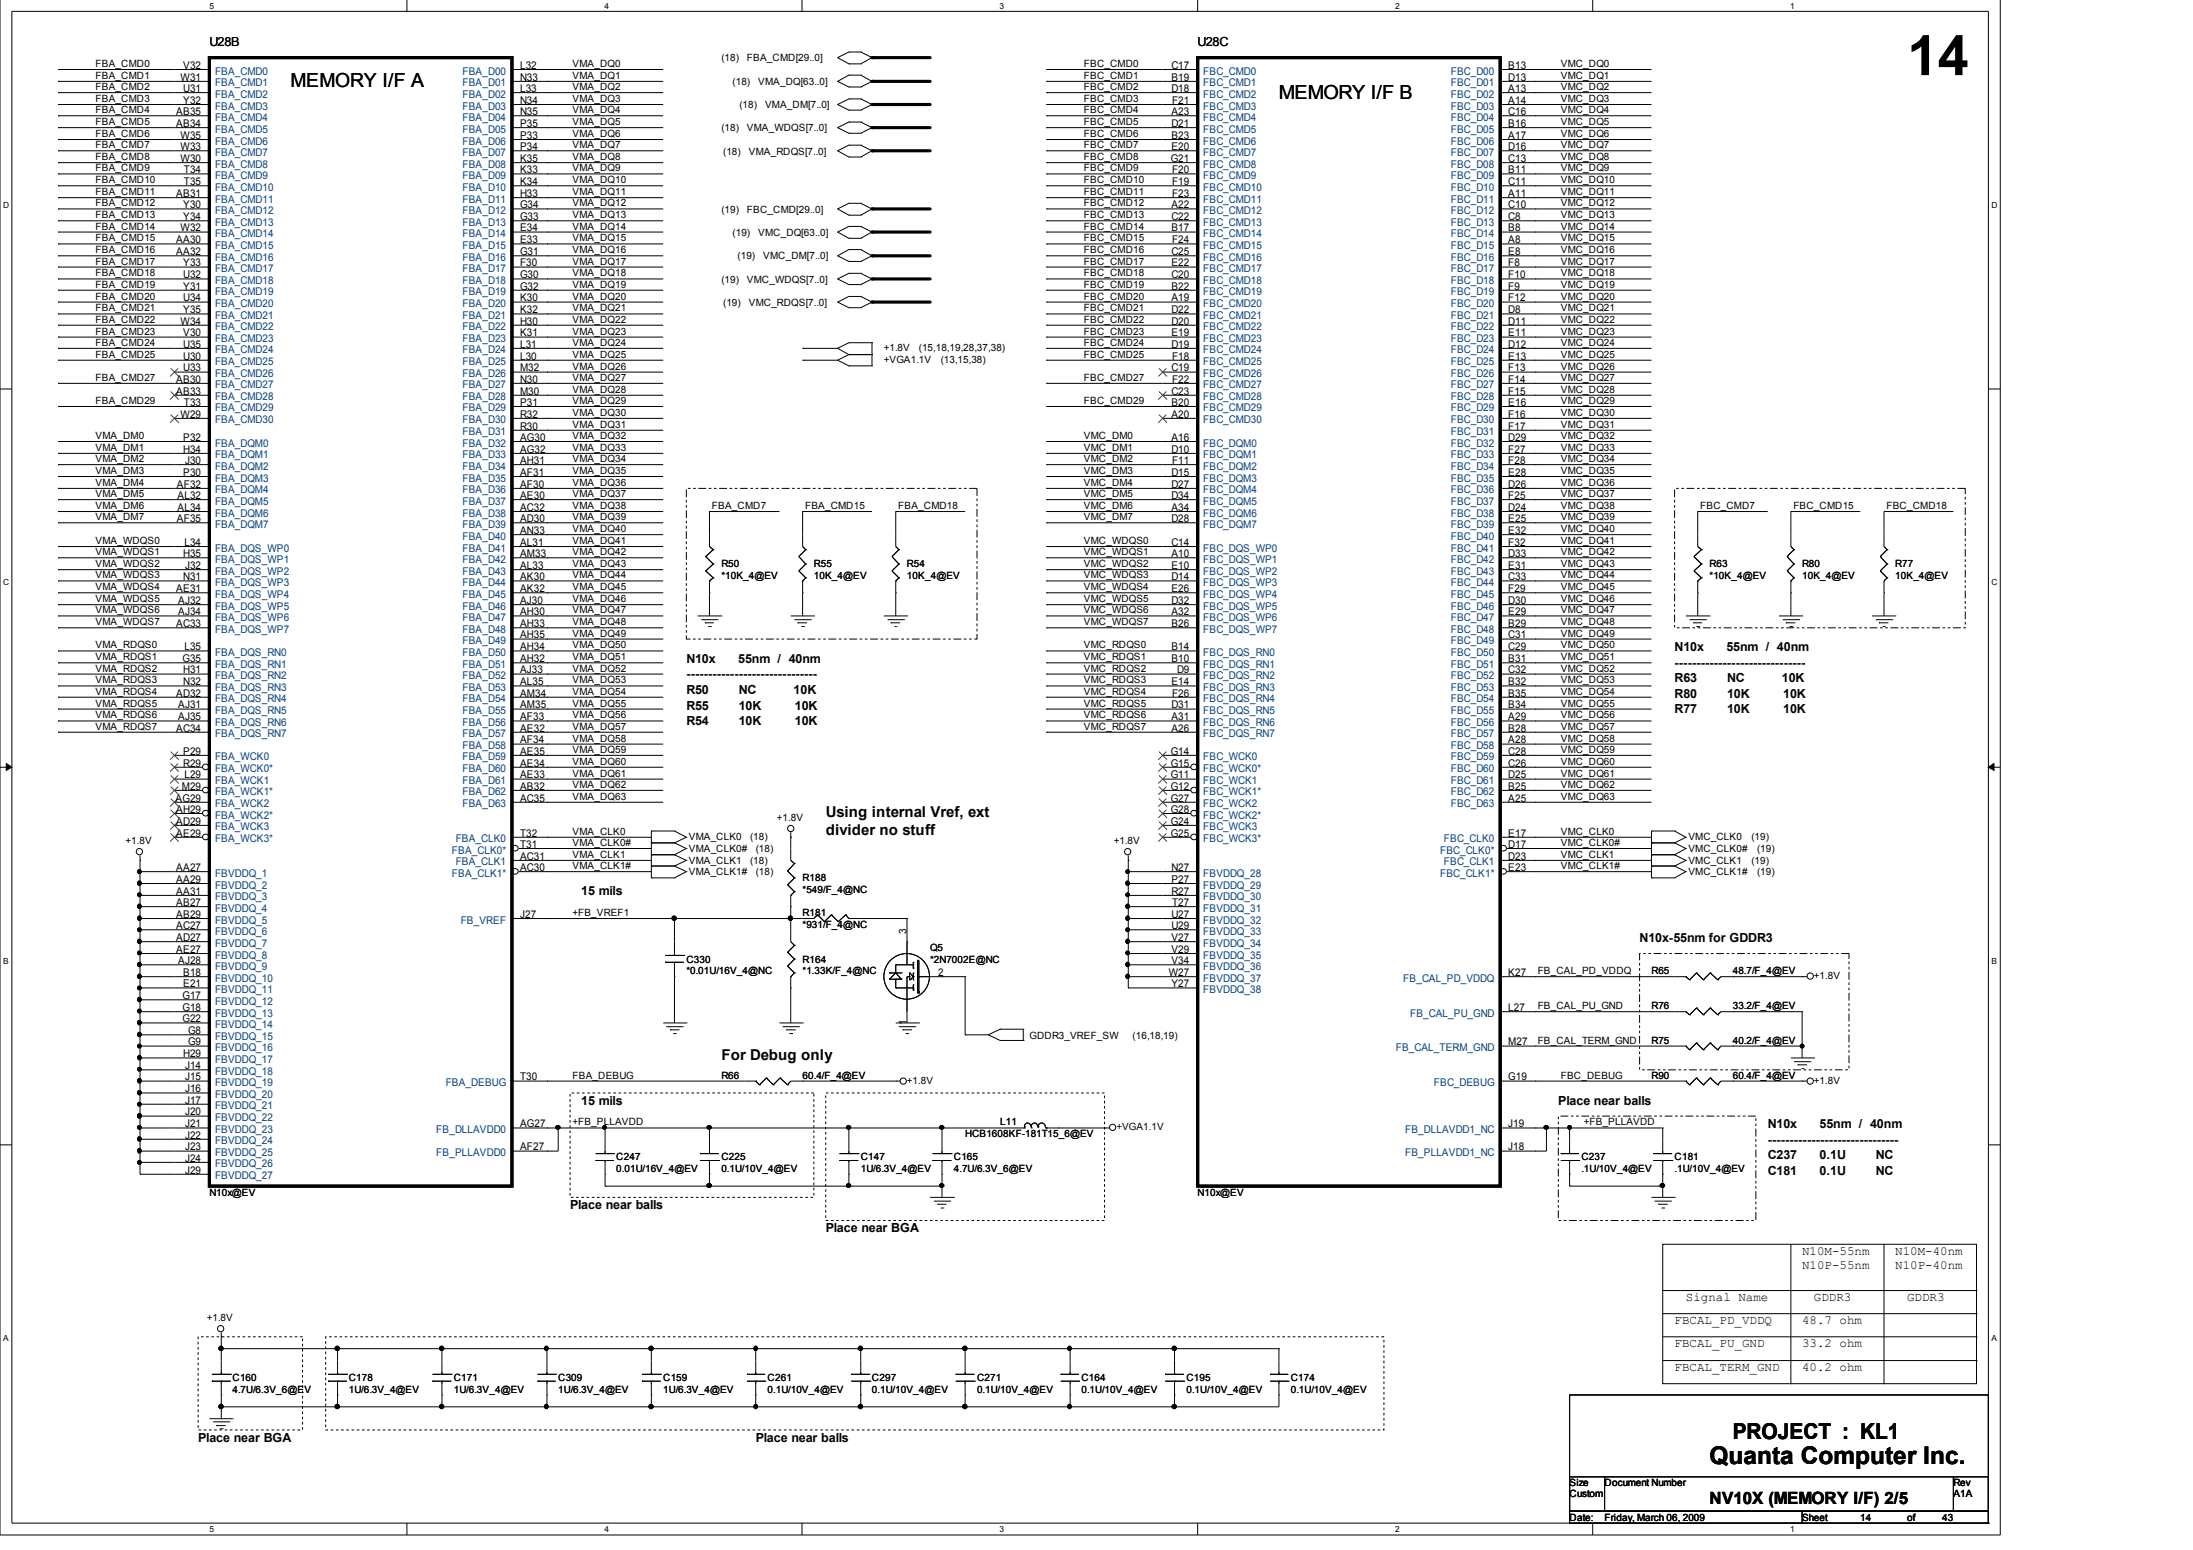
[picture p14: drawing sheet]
<svg xmlns="http://www.w3.org/2000/svg" width="297mm" height="210mm" viewBox="0 0 297 210" stroke-linecap="round" stroke-linejoin="round" font-family="sans-serif">
<defs><g id="words">
<text font-size="7.5" x="258.3" y="10.2">14</text>
<text font-size="3.3" x="231.6" y="198.3">Quanta Computer Inc.</text>
<text font-size="3" x="234.7" y="194.8">PROJECT : KL1</text>
<g font-size="2.6">
<text x="39.4" y="11.8">MEMORY I/F A</text>
<text x="173.2" y="13.4">MEMORY I/F B</text>
</g>
<text font-size="2.3" x="231.6" y="203.6">NV10X (MEMORY I/F) 2/5</text>
<g font-size="2">
<text x="111.8" y="110.6">Using internal Vref, ext</text>
<text x="111.8" y="113.1">divider no stuff</text>
<text x="97.7" y="143.6">For Debug only</text>
</g>
<g font-size="1.7">
<text x="28.4" y="6.3">U28B</text>
<text x="162.2" y="6.3">U28C</text>
<text x="93" y="89.8">N10x</text>
<text x="100" y="89.8">55nm / 40nm</text>
<text x="226.8" y="88.2">N10x</text>
<text x="233.8" y="88.2">55nm / 40nm</text>
<text x="93" y="91.9">------------------------------</text>
<text x="93" y="94">R50</text>
<text x="100.1" y="94">NC</text>
<text x="107.5" y="94">10K</text>
<text x="226.8" y="90.3">------------------------------</text>
<text x="226.8" y="92.4">R63</text>
<text x="226.8" y="94.5">R80</text>
<text x="233.9" y="92.4">NC</text>
<text x="233.9" y="94.5">10K</text>
<text x="241.4" y="92.4">10K</text>
<text x="241.5" y="94.5">10K</text>
<text x="93" y="96.1">R55</text>
<text x="93" y="98.2">R54</text>
<text x="100.1" y="96.1">10K</text>
<text x="100.1" y="98.2">10K</text>
<text x="107.7" y="96.1">10K</text>
<text x="107.7" y="98.2">10K</text>
<text x="226.8" y="96.6">R77</text>
<text x="233.9" y="96.6">10K</text>
<text x="241.5" y="96.6">10K</text>
<text x="78.7" y="121.3">15 mils</text>
<text x="222.1" y="127.5">N10x-55nm for GDDR3</text>
<text x="78.7" y="149.6">15 mils</text>
<text x="211.1" y="149.6">Place near balls</text>
<text x="239.4" y="152.8">N10x</text>
<text x="239.4" y="154.9">------------------------------</text>
<text x="246.5" y="152.8">55nm / 40nm</text>
<text x="239.4" y="157">C237</text>
<text x="239.4" y="159.1">C181</text>
<text x="246.5" y="157">0.1U</text>
<text x="246.5" y="159.1">0.1U</text>
<text x="254.1" y="157">NC</text>
<text x="254.1" y="159.1">NC</text>
<text x="77.2" y="163.8">Place near balls</text>
<text x="111.8" y="166.9">Place near BGA</text>
<text x="244.1" y="169.9">N10M-55nm</text>
<text x="244.1" y="171.8">N10P-55nm</text>
<text x="256.7" y="169.9">N10M-40nm</text>
<text x="256.7" y="171.8">N10P-40nm</text>
<text x="226.8" y="179.3">FBCAL_PD_VDDQ</text>
<text x="228.3" y="176.2">Signal Name</text>
<text x="244.1" y="179.3">48.7 ohm</text>
<text x="245.7" y="176.2">GDDR3</text>
<text x="258.3" y="176.2">GDDR3</text>
<text x="226.8" y="182.5">FBCAL_PU_GND</text>
<text x="226.8" y="185.7">FBCAL_TERM_GND</text>
<text x="244.1" y="185.7">40.2 ohm</text>
<text x="244.1" y="182.5">33.2 ohm</text>
<text x="26.8" y="195.3">Place near BGA</text>
<text x="102.4" y="195.3">Place near balls</text>
</g>
<g font-size="1.4">
<text x="13" y="9.1">FBA_CMD0</text>
<text x="13" y="10.7">FBA_CMD1</text>
<text x="24.5" y="10.9">W31</text>
<text x="24.8" y="9.3">V32</text>
<text x="70.4" y="9.3">L32</text>
<text x="70.4" y="10.9">N33</text>
<text x="77.6" y="9.1">VMA_DQ0</text>
<text x="77.6" y="10.7">VMA_DQ1</text>
<text x="97.7" y="8.3">(18)</text>
<text x="99.2" y="11.4">(18)</text>
<text x="101.2" y="8.3">FBA_CMD[29..0]</text>
<text x="102.7" y="11.4">VMA_DQ[63..0]</text>
<text x="146.8" y="9.1">FBC_CMD0</text>
<text x="146.8" y="10.7">FBC_CMD1</text>
<text x="158.7" y="9.3">C17</text>
<text x="158.7" y="10.9">B19</text>
<text x="204.3" y="10.9">D13</text>
<text x="204.3" y="9.3">B13</text>
<text x="211.4" y="9.1">VMC_DQ0</text>
<text x="211.4" y="10.7">VMC_DQ1</text>
<text x="13" y="16.9">FBA_CMD5</text>
<text x="13" y="12.2">FBA_CMD2</text>
<text x="13" y="13.8">FBA_CMD3</text>
<text x="13" y="15.3">FBA_CMD4</text>
<text x="23.9" y="15.6">AB35</text>
<text x="23.9" y="17.2">AB34</text>
<text x="24.8" y="12.5">U31</text>
<text x="24.8" y="14.1">Y32</text>
<text x="70.4" y="15.6">N35</text>
<text x="70.4" y="17.2">P35</text>
<text x="70.4" y="14.1">N34</text>
<text x="70.4" y="12.5">L33</text>
<text x="77.6" y="12.2">VMA_DQ2</text>
<text x="77.6" y="13.8">VMA_DQ3</text>
<text x="77.6" y="15.3">VMA_DQ4</text>
<text x="77.6" y="16.9">VMA_DQ5</text>
<text x="97.7" y="17.8">(18)</text>
<text x="100.2" y="14.7">(18)</text>
<text x="101.2" y="17.8">VMA_WDQS[7..0]</text>
<text x="103.6" y="14.7">VMA_DM[7..0]</text>
<text x="146.8" y="16.9">FBC_CMD5</text>
<text x="146.8" y="12.2">FBC_CMD2</text>
<text x="146.8" y="13.8">FBC_CMD3</text>
<text x="146.8" y="15.3">FBC_CMD4</text>
<text x="158.7" y="12.5">D18</text>
<text x="158.7" y="15.6">A23</text>
<text x="158.7" y="17.2">D21</text>
<text x="158.7" y="14.1">F21</text>
<text x="204.3" y="12.5">A13</text>
<text x="204.3" y="14.1">A14</text>
<text x="204.3" y="15.6">C16</text>
<text x="204.3" y="17.2">B16</text>
<text x="211.4" y="12.2">VMC_DQ2</text>
<text x="211.4" y="13.8">VMC_DQ3</text>
<text x="211.4" y="15.3">VMC_DQ4</text>
<text x="211.4" y="16.9">VMC_DQ5</text>
<text x="13" y="18.6">FBA_CMD6</text>
<text x="13" y="21.7">FBA_CMD8</text>
<text x="13" y="23.2">FBA_CMD9</text>
<text x="13" y="20.1">FBA_CMD7</text>
<text x="24.5" y="18.8">W35</text>
<text x="24.5" y="20.3">W33</text>
<text x="24.5" y="21.9">W30</text>
<text x="24.9" y="23.5">T34</text>
<text x="70.4" y="18.8">P33</text>
<text x="70.4" y="20.3">P34</text>
<text x="70.4" y="21.9">K35</text>
<text x="70.4" y="23.5">K33</text>
<text x="77.6" y="18.6">VMA_DQ6</text>
<text x="77.6" y="20.1">VMA_DQ7</text>
<text x="77.6" y="21.7">VMA_DQ8</text>
<text x="77.6" y="23.2">VMA_DQ9</text>
<text x="98" y="20.9">(18)</text>
<text x="101.4" y="20.9">VMA_RDQS[7..0]</text>
<text x="146.8" y="20.1">FBC_CMD7</text>
<text x="146.8" y="18.6">FBC_CMD6</text>
<text x="146.8" y="21.7">FBC_CMD8</text>
<text x="146.8" y="23.2">FBC_CMD9</text>
<text x="158.6" y="21.9">G21</text>
<text x="158.7" y="18.8">B23</text>
<text x="158.7" y="20.3">E20</text>
<text x="158.7" y="23.5">F20</text>
<text x="204.3" y="23.5">B11</text>
<text x="204.3" y="21.9">C13</text>
<text x="204.3" y="18.8">A17</text>
<text x="204.3" y="20.3">D16</text>
<text x="211.4" y="18.6">VMC_DQ6</text>
<text x="211.4" y="20.1">VMC_DQ7</text>
<text x="211.4" y="21.7">VMC_DQ8</text>
<text x="211.4" y="23.2">VMC_DQ9</text>
<text x="13" y="24.8">FBA_CMD10</text>
<text x="13" y="26.4">FBA_CMD11</text>
<text x="13" y="28">FBA_CMD12</text>
<text x="13" y="29.6">FBA_CMD13</text>
<text x="23.9" y="26.7">AB31</text>
<text x="24.8" y="28.2">Y30</text>
<text x="24.8" y="29.8">Y34</text>
<text x="24.9" y="25.1">T35</text>
<text x="70.4" y="26.7">H33</text>
<text x="70.4" y="28.2">G34</text>
<text x="70.4" y="25.1">K34</text>
<text x="70.4" y="29.8">G33</text>
<text x="77.6" y="24.8">VMA_DQ10</text>
<text x="77.6" y="26.4">VMA_DQ11</text>
<text x="77.6" y="28">VMA_DQ12</text>
<text x="77.6" y="29.6">VMA_DQ13</text>
<text x="97.7" y="28.8">(19)</text>
<text x="101.2" y="28.8">FBC_CMD[29..0]</text>
<text x="146.8" y="24.8">FBC_CMD10</text>
<text x="146.8" y="26.4">FBC_CMD11</text>
<text x="146.8" y="28">FBC_CMD12</text>
<text x="146.8" y="29.6">FBC_CMD13</text>
<text x="158.7" y="28.2">A22</text>
<text x="158.7" y="29.8">C22</text>
<text x="158.7" y="25.1">F19</text>
<text x="158.7" y="26.7">F23</text>
<text x="204.3" y="26.7">A11</text>
<text x="204.3" y="29.8">C8</text>
<text x="204.3" y="25.1">C11</text>
<text x="204.3" y="28.2">C10</text>
<text x="211.4" y="24.8">VMC_DQ10</text>
<text x="211.4" y="26.4">VMC_DQ11</text>
<text x="211.4" y="28">VMC_DQ12</text>
<text x="211.4" y="29.6">VMC_DQ13</text>
<text x="13" y="31.1">FBA_CMD14</text>
<text x="13" y="34.3">FBA_CMD16</text>
<text x="13" y="35.8">FBA_CMD17</text>
<text x="13" y="32.7">FBA_CMD15</text>
<text x="23.9" y="32.9">AA30</text>
<text x="23.9" y="34.6">AA32</text>
<text x="24.5" y="31.3">W32</text>
<text x="70.4" y="34.6">G31</text>
<text x="70.4" y="32.9">E33</text>
<text x="70.4" y="31.3">E34</text>
<text x="77.6" y="31.1">VMA_DQ14</text>
<text x="77.6" y="32.7">VMA_DQ15</text>
<text x="77.6" y="34.3">VMA_DQ16</text>
<text x="77.6" y="35.8">VMA_DQ17</text>
<text x="99.2" y="31.9">(19)</text>
<text x="99.9" y="35.1">(19)</text>
<text x="102.7" y="31.9">VMC_DQ[63..0]</text>
<text x="103.4" y="35.1">VMC_DM[7..0]</text>
<text x="146.8" y="31.1">FBC_CMD14</text>
<text x="146.8" y="34.3">FBC_CMD16</text>
<text x="146.8" y="35.8">FBC_CMD17</text>
<text x="146.8" y="32.7">FBC_CMD15</text>
<text x="158.7" y="31.3">B17</text>
<text x="158.7" y="34.6">C25</text>
<text x="158.7" y="32.9">F24</text>
<text x="204.3" y="31.3">B8</text>
<text x="204.3" y="32.9">A8</text>
<text x="204.3" y="34.6">E8</text>
<text x="211.4" y="31.1">VMC_DQ14</text>
<text x="211.4" y="32.7">VMC_DQ15</text>
<text x="211.4" y="34.3">VMC_DQ16</text>
<text x="211.4" y="35.8">VMC_DQ17</text>
<text x="13" y="37.4">FBA_CMD18</text>
<text x="13" y="39">FBA_CMD19</text>
<text x="13" y="40.6">FBA_CMD20</text>
<text x="24.8" y="36.1">Y33</text>
<text x="24.8" y="37.7">U32</text>
<text x="24.8" y="39.2">Y31</text>
<text x="24.8" y="40.8">U34</text>
<text x="70.4" y="40.8">K30</text>
<text x="70.4" y="37.7">G30</text>
<text x="70.4" y="39.2">G32</text>
<text x="70.4" y="36.1">F30</text>
<text x="77.6" y="37.4">VMA_DQ18</text>
<text x="77.6" y="39">VMA_DQ19</text>
<text x="77.6" y="40.6">VMA_DQ20</text>
<text x="97.7" y="38.3">(19)</text>
<text x="98" y="41.4">(19)</text>
<text x="101.2" y="38.3">VMC_WDQS[7..0]</text>
<text x="101.4" y="41.4">VMC_RDQS[7..0]</text>
<text x="146.8" y="37.4">FBC_CMD18</text>
<text x="146.8" y="39">FBC_CMD19</text>
<text x="146.8" y="40.6">FBC_CMD20</text>
<text x="158.7" y="36.1">E22</text>
<text x="158.7" y="37.7">C20</text>
<text x="158.7" y="39.2">B22</text>
<text x="158.7" y="40.8">A19</text>
<text x="204.3" y="40.8">F12</text>
<text x="204.3" y="37.7">F10</text>
<text x="204.3" y="36.1">F8</text>
<text x="204.3" y="39.2">F9</text>
<text x="211.4" y="37.4">VMC_DQ18</text>
<text x="211.4" y="39">VMC_DQ19</text>
<text x="211.4" y="40.6">VMC_DQ20</text>
<text x="13" y="45.3">FBA_CMD23</text>
<text x="13" y="46.8">FBA_CMD24</text>
<text x="13" y="42.2">FBA_CMD21</text>
<text x="13" y="43.7">FBA_CMD22</text>
<text x="24.5" y="44">W34</text>
<text x="24.8" y="42.4">Y35</text>
<text x="24.8" y="45.6">V30</text>
<text x="24.8" y="47.1">U35</text>
<text x="70.4" y="47.1">L31</text>
<text x="70.4" y="45.6">K31</text>
<text x="70.4" y="42.4">K32</text>
<text x="70.4" y="44">H30</text>
<text x="77.6" y="42.2">VMA_DQ21</text>
<text x="77.6" y="43.7">VMA_DQ22</text>
<text x="77.6" y="45.3">VMA_DQ23</text>
<text x="77.6" y="46.8">VMA_DQ24</text>
<text x="119.7" y="47.5">+1.8V</text>
<text x="124.5" y="47.5">(15,18,19,28,37,38)</text>
<text x="146.8" y="45.3">FBC_CMD23</text>
<text x="146.8" y="46.8">FBC_CMD24</text>
<text x="146.8" y="42.2">FBC_CMD21</text>
<text x="146.8" y="43.7">FBC_CMD22</text>
<text x="158.7" y="42.4">D22</text>
<text x="158.7" y="44">D20</text>
<text x="158.7" y="45.6">E19</text>
<text x="158.7" y="47.1">D19</text>
<text x="204.3" y="47.1">D12</text>
<text x="204.3" y="44">D11</text>
<text x="204.3" y="45.6">E11</text>
<text x="204.3" y="42.4">D8</text>
<text x="211.4" y="42.2">VMC_DQ21</text>
<text x="211.4" y="43.7">VMC_DQ22</text>
<text x="211.4" y="45.3">VMC_DQ23</text>
<text x="211.4" y="46.8">VMC_DQ24</text>
<text x="13" y="48.4">FBA_CMD25</text>
<text x="13" y="51.6">FBA_CMD27</text>
<text x="23.9" y="51.8">AB30</text>
<text x="23.9" y="53.4">AB33</text>
<text x="24.8" y="48.7">U30</text>
<text x="24.8" y="50.3">U33</text>
<text x="70.4" y="51.8">N30</text>
<text x="70.4" y="50.3">M32</text>
<text x="70.4" y="53.4">M30</text>
<text x="70.4" y="48.7">L30</text>
<text x="77.6" y="48.4">VMA_DQ25</text>
<text x="77.6" y="50.1">VMA_DQ26</text>
<text x="77.6" y="51.6">VMA_DQ27</text>
<text x="77.6" y="53.2">VMA_DQ28</text>
<text x="119.7" y="49.1">+VGA1.1V</text>
<text x="127.4" y="49.1">(13,15,38)</text>
<text x="146.8" y="48.4">FBC_CMD25</text>
<text x="146.8" y="51.6">FBC_CMD27</text>
<text x="158.7" y="50.3">C19</text>
<text x="158.7" y="53.4">C23</text>
<text x="158.7" y="48.7">F18</text>
<text x="158.7" y="51.8">F22</text>
<text x="204.3" y="48.7">E13</text>
<text x="204.3" y="53.4">F15</text>
<text x="204.3" y="51.8">F14</text>
<text x="204.3" y="50.3">F13</text>
<text x="211.4" y="48.4">VMC_DQ25</text>
<text x="211.4" y="50.1">VMC_DQ26</text>
<text x="211.4" y="51.6">VMC_DQ27</text>
<text x="211.4" y="53.2">VMC_DQ28</text>
<text x="13" y="59.5">VMA_DM0</text>
<text x="13" y="54.7">FBA_CMD29</text>
<text x="24.5" y="56.6">W29</text>
<text x="24.8" y="59.7">P32</text>
<text x="24.9" y="55">T33</text>
<text x="70.4" y="58.2">R30</text>
<text x="70.4" y="56.6">R32</text>
<text x="70.4" y="55">P31</text>
<text x="70.4" y="59.7">AG30</text>
<text x="77.6" y="54.7">VMA_DQ29</text>
<text x="77.6" y="56.3">VMA_DQ30</text>
<text x="77.6" y="57.9">VMA_DQ31</text>
<text x="77.6" y="59.5">VMA_DQ32</text>
<text x="146.8" y="59.5">VMC_DM0</text>
<text x="146.8" y="54.7">FBC_CMD29</text>
<text x="158.7" y="59.7">A16</text>
<text x="158.7" y="55">B20</text>
<text x="158.7" y="56.6">A20</text>
<text x="204.3" y="58.2">F17</text>
<text x="204.3" y="56.6">F16</text>
<text x="204.3" y="55">E16</text>
<text x="204.3" y="59.7">D29</text>
<text x="211.4" y="54.7">VMC_DQ29</text>
<text x="211.4" y="56.3">VMC_DQ30</text>
<text x="211.4" y="57.9">VMC_DQ31</text>
<text x="211.4" y="59.5">VMC_DQ32</text>
<text x="13" y="61.1">VMA_DM1</text>
<text x="13" y="62.6">VMA_DM2</text>
<text x="13" y="64.2">VMA_DM3</text>
<text x="13" y="65.8">VMA_DM4</text>
<text x="24.8" y="61.3">H34</text>
<text x="24.8" y="64.4">P30</text>
<text x="25.1" y="62.8">J30</text>
<text x="70.4" y="62.8">AH31</text>
<text x="70.4" y="61.3">AG32</text>
<text x="70.4" y="64.4">AF31</text>
<text x="77.6" y="61.1">VMA_DQ33</text>
<text x="77.6" y="62.6">VMA_DQ34</text>
<text x="77.6" y="64.2">VMA_DQ35</text>
<text x="77.6" y="65.8">VMA_DQ36</text>
<text x="146.8" y="61.1">VMC_DM1</text>
<text x="146.8" y="62.6">VMC_DM2</text>
<text x="146.8" y="64.2">VMC_DM3</text>
<text x="146.8" y="65.8">VMC_DM4</text>
<text x="158.7" y="64.4">D15</text>
<text x="158.7" y="61.3">D10</text>
<text x="158.7" y="62.8">F11</text>
<text x="204.3" y="61.3">F27</text>
<text x="204.3" y="64.4">E28</text>
<text x="204.3" y="62.8">F28</text>
<text x="211.4" y="61.1">VMC_DQ33</text>
<text x="211.4" y="62.6">VMC_DQ34</text>
<text x="211.4" y="64.2">VMC_DQ35</text>
<text x="211.4" y="65.8">VMC_DQ36</text>
<text x="13" y="67.3">VMA_DM5</text>
<text x="13" y="68.9">VMA_DM6</text>
<text x="13" y="70.5">VMA_DM7</text>
<text x="24" y="70.7">AF35</text>
<text x="24" y="66.1">AF32</text>
<text x="24" y="69.2">AL34</text>
<text x="24" y="67.6">AL32</text>
<text x="70.4" y="66.1">AF30</text>
<text x="70.4" y="70.7">AD30</text>
<text x="70.4" y="69.2">AC32</text>
<text x="70.4" y="67.6">AE30</text>
<text x="77.6" y="67.3">VMA_DQ37</text>
<text x="77.6" y="68.9">VMA_DQ38</text>
<text x="77.6" y="70.5">VMA_DQ39</text>
<text x="96.4" y="68.9">FBA_CMD7</text>
<text x="109.1" y="68.9">FBA_CMD15</text>
<text x="121.7" y="68.9">FBA_CMD18</text>
<text x="146.8" y="67.3">VMC_DM5</text>
<text x="146.8" y="68.9">VMC_DM6</text>
<text x="146.8" y="70.5">VMC_DM7</text>
<text x="158.7" y="69.2">A34</text>
<text x="158.7" y="67.6">D34</text>
<text x="158.7" y="70.7">D28</text>
<text x="158.7" y="66.1">D27</text>
<text x="204.3" y="69.2">D24</text>
<text x="204.3" y="66.1">D26</text>
<text x="204.3" y="70.7">E25</text>
<text x="204.3" y="67.6">F25</text>
<text x="211.4" y="67.3">VMC_DQ37</text>
<text x="211.4" y="68.9">VMC_DQ38</text>
<text x="211.4" y="70.5">VMC_DQ39</text>
<text x="230.3" y="68.9">FBC_CMD7</text>
<text x="242.9" y="68.9">FBC_CMD15</text>
<text x="255.5" y="68.9">FBC_CMD18</text>
<text x="13" y="73.7">VMA_WDQS0</text>
<text x="13" y="75.2">VMA_WDQS1</text>
<text x="13" y="76.8">VMA_WDQS2</text>
<text x="24.8" y="75.5">H35</text>
<text x="25" y="73.9">L34</text>
<text x="25.1" y="77.1">J32</text>
<text x="70.4" y="72.3">AN33</text>
<text x="70.4" y="77.1">AL33</text>
<text x="70.4" y="75.5">AM33</text>
<text x="70.4" y="73.9">AL31</text>
<text x="77.6" y="72.1">VMA_DQ40</text>
<text x="77.6" y="73.7">VMA_DQ41</text>
<text x="77.6" y="75.2">VMA_DQ42</text>
<text x="77.6" y="76.8">VMA_DQ43</text>
<text x="97.7" y="76.8">R50</text>
<text x="110.2" y="76.8">R55</text>
<text x="122.9" y="76.8">R54</text>
<text x="146.8" y="73.7">VMC_WDQS0</text>
<text x="146.8" y="75.2">VMC_WDQS1</text>
<text x="146.8" y="76.8">VMC_WDQS2</text>
<text x="158.7" y="73.9">C14</text>
<text x="158.7" y="75.5">A10</text>
<text x="158.7" y="77.1">E10</text>
<text x="204.3" y="77.1">E31</text>
<text x="204.3" y="75.5">D33</text>
<text x="204.3" y="73.9">F32</text>
<text x="204.3" y="72.3">E32</text>
<text x="211.4" y="72.1">VMC_DQ40</text>
<text x="211.4" y="73.7">VMC_DQ41</text>
<text x="211.4" y="75.2">VMC_DQ42</text>
<text x="211.4" y="76.8">VMC_DQ43</text>
<text x="231.6" y="76.8">R63</text>
<text x="244.1" y="76.8">R80</text>
<text x="256.7" y="76.8">R77</text>
<text x="13" y="78.3">VMA_WDQS3</text>
<text x="13" y="79.9">VMA_WDQS4</text>
<text x="13" y="81.5">VMA_WDQS5</text>
<text x="13" y="83.1">VMA_WDQS6</text>
<text x="23.9" y="80.2">AE31</text>
<text x="24.1" y="83.3">AJ34</text>
<text x="24.1" y="81.8">AJ32</text>
<text x="24.8" y="78.6">N31</text>
<text x="70.4" y="80.2">AK32</text>
<text x="70.4" y="78.6">AK30</text>
<text x="70.4" y="81.8">AJ30</text>
<text x="70.4" y="83.3">AH30</text>
<text x="77.6" y="78.3">VMA_DQ44</text>
<text x="77.6" y="79.9">VMA_DQ45</text>
<text x="77.6" y="81.5">VMA_DQ46</text>
<text x="77.6" y="83.1">VMA_DQ47</text>
<text x="97.7" y="78.4">*10K_4@EV</text>
<text x="110.2" y="78.4">10K_4@EV</text>
<text x="122.9" y="78.4">10K_4@EV</text>
<text x="146.8" y="78.3">VMC_WDQS3</text>
<text x="146.8" y="79.9">VMC_WDQS4</text>
<text x="146.8" y="81.5">VMC_WDQS5</text>
<text x="146.8" y="83.1">VMC_WDQS6</text>
<text x="158.7" y="83.3">A32</text>
<text x="158.7" y="81.8">D32</text>
<text x="158.7" y="80.2">E26</text>
<text x="158.7" y="78.6">D14</text>
<text x="204.3" y="83.3">E29</text>
<text x="204.3" y="80.2">F29</text>
<text x="204.3" y="81.8">D30</text>
<text x="204.3" y="78.6">C33</text>
<text x="211.4" y="78.3">VMC_DQ44</text>
<text x="211.4" y="79.9">VMC_DQ45</text>
<text x="211.4" y="81.5">VMC_DQ46</text>
<text x="211.4" y="83.1">VMC_DQ47</text>
<text x="231.6" y="78.4">*10K_4@EV</text>
<text x="244.1" y="78.4">10K_4@EV</text>
<text x="256.7" y="78.4">10K_4@EV</text>
<text x="13" y="84.7">VMA_WDQS7</text>
<text x="13" y="87.8">VMA_RDQS0</text>
<text x="13" y="89.4">VMA_RDQS1</text>
<text x="23.9" y="84.9">AC33</text>
<text x="24.7" y="89.7">G35</text>
<text x="25" y="88.1">L35</text>
<text x="70.4" y="84.9">AH33</text>
<text x="70.4" y="86.5">AH35</text>
<text x="70.4" y="89.7">AH32</text>
<text x="70.4" y="88.1">AH34</text>
<text x="77.6" y="84.7">VMA_DQ48</text>
<text x="77.6" y="86.2">VMA_DQ49</text>
<text x="77.6" y="87.8">VMA_DQ50</text>
<text x="77.6" y="89.4">VMA_DQ51</text>
<text x="146.8" y="84.7">VMC_WDQS7</text>
<text x="146.8" y="87.8">VMC_RDQS0</text>
<text x="146.8" y="89.4">VMC_RDQS1</text>
<text x="158.7" y="88.1">B14</text>
<text x="158.7" y="89.7">B10</text>
<text x="158.7" y="84.9">B26</text>
<text x="204.3" y="84.9">B29</text>
<text x="204.3" y="88.1">C29</text>
<text x="204.3" y="89.7">B31</text>
<text x="204.3" y="86.5">C31</text>
<text x="211.4" y="84.7">VMC_DQ48</text>
<text x="211.4" y="86.2">VMC_DQ49</text>
<text x="211.4" y="87.8">VMC_DQ50</text>
<text x="211.4" y="89.4">VMC_DQ51</text>
<text x="13" y="90.9">VMA_RDQS2</text>
<text x="13" y="92.6">VMA_RDQS3</text>
<text x="13" y="94.1">VMA_RDQS4</text>
<text x="13" y="95.7">VMA_RDQS5</text>
<text x="23.9" y="94.3">AD32</text>
<text x="24.1" y="95.9">AJ31</text>
<text x="24.8" y="91.2">H31</text>
<text x="24.8" y="92.8">N32</text>
<text x="70.4" y="95.9">AM35</text>
<text x="70.4" y="94.3">AM34</text>
<text x="70.4" y="92.8">AL35</text>
<text x="70.4" y="91.2">AJ33</text>
<text x="77.6" y="90.9">VMA_DQ52</text>
<text x="77.6" y="92.6">VMA_DQ53</text>
<text x="77.6" y="94.1">VMA_DQ54</text>
<text x="77.6" y="95.7">VMA_DQ55</text>
<text x="146.8" y="90.9">VMC_RDQS2</text>
<text x="146.8" y="92.6">VMC_RDQS3</text>
<text x="146.8" y="94.1">VMC_RDQS4</text>
<text x="146.8" y="95.7">VMC_RDQS5</text>
<text x="158.7" y="95.9">D31</text>
<text x="158.7" y="92.8">E14</text>
<text x="158.7" y="94.3">F26</text>
<text x="159.4" y="91.2">D9</text>
<text x="204.3" y="92.8">B32</text>
<text x="204.3" y="91.2">C32</text>
<text x="204.3" y="95.9">B34</text>
<text x="204.3" y="94.3">B35</text>
<text x="211.4" y="90.9">VMC_DQ52</text>
<text x="211.4" y="92.6">VMC_DQ53</text>
<text x="211.4" y="94.1">VMC_DQ54</text>
<text x="211.4" y="95.7">VMC_DQ55</text>
<text x="13" y="97.3">VMA_RDQS6</text>
<text x="13" y="98.8">VMA_RDQS7</text>
<text x="23.9" y="99.1">AC34</text>
<text x="24.1" y="97.6">AJ35</text>
<text x="70.4" y="99.1">AE32</text>
<text x="70.4" y="97.6">AF33</text>
<text x="70.4" y="100.7">AF34</text>
<text x="77.6" y="97.3">VMA_DQ56</text>
<text x="77.6" y="98.8">VMA_DQ57</text>
<text x="77.6" y="100.4">VMA_DQ58</text>
<text x="77.6" y="102">VMA_DQ59</text>
<text x="146.8" y="97.3">VMC_RDQS6</text>
<text x="146.8" y="98.8">VMC_RDQS7</text>
<text x="158.7" y="97.6">A31</text>
<text x="158.7" y="99.1">A26</text>
<text x="204.3" y="99.1">B28</text>
<text x="204.3" y="100.7">A28</text>
<text x="204.3" y="97.6">A29</text>
<text x="211.4" y="97.3">VMC_DQ56</text>
<text x="211.4" y="98.8">VMC_DQ57</text>
<text x="211.4" y="100.4">VMC_DQ58</text>
<text x="211.4" y="102">VMC_DQ59</text>
<text x="24.6" y="106.9">M29</text>
<text x="24.8" y="103.8">R29</text>
<text x="24.8" y="102.2">P29</text>
<text x="25" y="105.4">L29</text>
<text x="70.4" y="102.2">AE35</text>
<text x="70.4" y="105.4">AE33</text>
<text x="70.4" y="103.8">AE34</text>
<text x="70.4" y="106.9">AB32</text>
<text x="77.6" y="103.6">VMA_DQ60</text>
<text x="77.6" y="105.2">VMA_DQ61</text>
<text x="77.6" y="106.7">VMA_DQ62</text>
<text x="158.6" y="103.8">G15</text>
<text x="158.6" y="102.2">G14</text>
<text x="158.6" y="106.9">G12</text>
<text x="158.6" y="105.4">G11</text>
<text x="204.3" y="106.9">B25</text>
<text x="204.3" y="105.4">D25</text>
<text x="204.3" y="103.8">C26</text>
<text x="204.3" y="102.2">C28</text>
<text x="211.4" y="103.6">VMC_DQ60</text>
<text x="211.4" y="105.2">VMC_DQ61</text>
<text x="211.4" y="106.7">VMC_DQ62</text>
<text x="23.8" y="108.6">AG29</text>
<text x="23.9" y="110.1">AH29</text>
<text x="23.9" y="113.3">AE29</text>
<text x="23.9" y="111.7">AD29</text>
<text x="70.4" y="113.3">T32</text>
<text x="70.4" y="108.6">AC35</text>
<text x="77.6" y="108.3">VMA_DQ63</text>
<text x="77.6" y="113">VMA_CLK0</text>
<text x="93.3" y="113.8">VMA_CLK0</text>
<text x="101.6" y="113.8">(18)</text>
<text x="105.2" y="111.2">+1.8V</text>
<text x="158.6" y="110.1">G28</text>
<text x="158.6" y="108.6">G27</text>
<text x="158.6" y="113.3">G25</text>
<text x="158.6" y="111.7">G24</text>
<text x="204.3" y="113.3">E17</text>
<text x="204.3" y="108.6">A25</text>
<text x="211.4" y="108.3">VMC_DQ63</text>
<text x="211.4" y="113">VMC_CLK0</text>
<text x="228.7" y="113.8">VMC_CLK0</text>
<text x="237.2" y="113.8">(19)</text>
<text x="17" y="114.3">+1.8V</text>
<text x="23.9" y="118">AA27</text>
<text x="23.9" y="119.6">AA29</text>
<text x="70.4" y="118">AC30</text>
<text x="70.4" y="116.4">AC31</text>
<text x="70.4" y="114.8">T31</text>
<text x="77.6" y="114.6">VMA_CLK0#</text>
<text x="77.6" y="116.2">VMA_CLK1</text>
<text x="77.6" y="117.7">VMA_CLK1#</text>
<text x="93.3" y="117">VMA_CLK1</text>
<text x="93.3" y="118.5">VMA_CLK1#</text>
<text x="93.3" y="115.4">VMA_CLK0#</text>
<text x="101.6" y="117">(18)</text>
<text x="102.4" y="118.5">(18)</text>
<text x="102.4" y="115.4">(18)</text>
<text x="108.7" y="119.3">R188</text>
<text x="150.9" y="114.3">+1.8V</text>
<text x="158.7" y="119.6">P27</text>
<text x="158.7" y="118">N27</text>
<text x="204.3" y="118">E23</text>
<text x="204.3" y="116.4">D23</text>
<text x="204.3" y="114.8">D17</text>
<text x="211.4" y="117.7">VMC_CLK1#</text>
<text x="211.4" y="114.6">VMC_CLK0#</text>
<text x="211.4" y="116.2">VMC_CLK1</text>
<text x="228.7" y="117">VMC_CLK1</text>
<text x="228.7" y="115.4">VMC_CLK0#</text>
<text x="228.7" y="118.5">VMC_CLK1#</text>
<text x="237.2" y="117">(19)</text>
<text x="238" y="115.4">(19)</text>
<text x="238" y="118.5">(19)</text>
<text x="23.9" y="121.2">AA31</text>
<text x="23.9" y="122.7">AB27</text>
<text x="23.9" y="124.3">AB29</text>
<text x="23.9" y="125.8">AC27</text>
<text x="70.4" y="124.3">J27</text>
<text x="77.6" y="124.1">+FB_VREF1</text>
<text x="108.7" y="124.1">R181</text>
<text x="108.7" y="125.7">*931/F_4@NC</text>
<text x="108.7" y="120.9">*549/F_4@NC</text>
<text x="158.7" y="125.8">U29</text>
<text x="158.7" y="124.3">U27</text>
<text x="158.7" y="121.2">R27</text>
<text x="158.7" y="122.7">T27</text>
<text x="23.9" y="127.4">AD27</text>
<text x="23.9" y="129">AE27</text>
<text x="24.1" y="130.6">AJ28</text>
<text x="93" y="130.4">C330</text>
<text x="93" y="131.9">*0.01U/16V_4@NC</text>
<text x="108.7" y="130.4">R164</text>
<text x="108.7" y="131.9">*1.33K/F_4@NC</text>
<text x="122.8" y="126.4" transform="rotate(-90 122.8 126.4)">3</text>
<text x="126" y="128.8">Q5</text>
<text x="126" y="130.4">*2N7002E@NC</text>
<text x="158.7" y="130.6">V34</text>
<text x="158.7" y="129">V29</text>
<text x="158.7" y="127.4">V27</text>
<text x="208.3" y="131.9">FB_CAL_PD_VDDQ</text>
<text x="223.7" y="131.9">R65</text>
<text x="234.7" y="131.9">48.7/F_4@EV</text>
<text x="24.7" y="135.3">G17</text>
<text x="24.7" y="136.9">G18</text>
<text x="24.8" y="132.2">B18</text>
<text x="24.8" y="133.7">E21</text>
<text x="127.1" y="132.2">2</text>
<text x="158.3" y="132.2">W27</text>
<text x="158.7" y="133.7">Y27</text>
<text x="204.3" y="136.9">L27</text>
<text x="204.3" y="132.2">K27</text>
<text x="208.3" y="136.7">FB_CAL_PU_GND</text>
<text x="223.7" y="136.7">R76</text>
<text x="234.7" y="136.7">33.2/F_4@EV</text>
<text x="245.7" y="132.6">+1.8V</text>
<text x="24.7" y="138.4">G22</text>
<text x="24.8" y="143.2">H29</text>
<text x="25.5" y="140.1">G8</text>
<text x="25.5" y="141.6">G9</text>
<text x="122.8" y="138.9" transform="rotate(-90 122.8 138.9)">1</text>
<text x="139.4" y="140.6">GDDR3_VREF_SW</text>
<text x="153.4" y="140.6">(16,18,19)</text>
<text x="204.3" y="141.6">M27</text>
<text x="208.3" y="141.3">FB_CAL_TERM_GND</text>
<text x="223.7" y="141.4">R75</text>
<text x="234.7" y="141.4">40.2/F_4@EV</text>
<text x="25.1" y="144.8">J14</text>
<text x="25.1" y="146.3">J15</text>
<text x="25.1" y="147.9">J16</text>
<text x="25.1" y="149.5">J17</text>
<text x="70.4" y="146.3">T30</text>
<text x="77.6" y="146.1">FBA_DEBUG</text>
<text x="97.7" y="146.1">R66</text>
<text x="108.7" y="146.1">60.4/F_4@EV</text>
<text x="122.9" y="146.7">+1.8V</text>
<text x="204.3" y="146.3">G19</text>
<text x="211.4" y="146.1">FBC_DEBUG</text>
<text x="223.7" y="146.1">R90</text>
<text x="234.7" y="146.1">60.4/F_4@EV</text>
<text x="245.7" y="146.7">+1.8V</text>
<text x="25.1" y="155.8">J23</text>
<text x="25.1" y="151.1">J20</text>
<text x="25.1" y="152.7">J21</text>
<text x="25.1" y="154.2">J22</text>
<text x="70.4" y="155.8">AF27</text>
<text x="70.4" y="152.7">AG27</text>
<text x="77.6" y="152.4">+FB_PLLAVDD</text>
<text x="130.7" y="154">HCB1608KF-181T15_6@EV</text>
<text x="135.5" y="152.4">L11</text>
<text x="151.2" y="153">+VGA1.1V</text>
<text x="204.3" y="155.8">J18</text>
<text x="204.3" y="152.7">J19</text>
<text x="214.5" y="152.4">+FB_PLLAVDD</text>
<text x="25.1" y="157.3">J24</text>
<text x="25.1" y="158.9">J29</text>
<text x="28.4" y="161.9">N10x@EV</text>
<text x="83.5" y="157.2">C247</text>
<text x="83.5" y="158.7">0.01U/16V_4@EV</text>
<text x="97.7" y="157.2">C225</text>
<text x="97.7" y="158.7">0.1U/10V_4@EV</text>
<text x="116.6" y="157.2">C147</text>
<text x="116.6" y="158.7">1U/6.3V_4@EV</text>
<text x="129.2" y="157.2">C165</text>
<text x="129.2" y="158.7">4.7U/6.3V_6@EV</text>
<text x="162.2" y="161.9">N10x@EV</text>
<text x="214.2" y="157.2">C237</text>
<text x="214.2" y="158.7">.1U/10V_4@EV</text>
<text x="226.8" y="157.2">C181</text>
<text x="226.8" y="158.7">.1U/10V_4@EV</text>
<text x="28" y="178.8">+1.8V</text>
<text x="31.5" y="187">C160</text>
<text x="31.5" y="188.7">4.7U/6.3V_6@EV</text>
<text x="47.2" y="187">C178</text>
<text x="47.2" y="188.7">1U/6.3V_4@EV</text>
<text x="61.5" y="187">C171</text>
<text x="61.5" y="188.7">1U/6.3V_4@EV</text>
<text x="75.6" y="187">C309</text>
<text x="75.6" y="188.7">1U/6.3V_4@EV</text>
<text x="89.8" y="187">C159</text>
<text x="89.8" y="188.7">1U/6.3V_4@EV</text>
<text x="104" y="187">C261</text>
<text x="104" y="188.7">0.1U/10V_4@EV</text>
<text x="118.1" y="187">C297</text>
<text x="118.1" y="188.7">0.1U/10V_4@EV</text>
<text x="132.3" y="187">C271</text>
<text x="132.3" y="188.7">0.1U/10V_4@EV</text>
<text x="146.5" y="187">C164</text>
<text x="146.5" y="188.7">0.1U/10V_4@EV</text>
<text x="160.7" y="187">C195</text>
<text x="160.7" y="188.7">0.1U/10V_4@EV</text>
<text x="174.8" y="187">C174</text>
<text x="174.8" y="188.7">0.1U/10V_4@EV</text>
<text x="212.6" y="201.3">Size</text>
<text x="212.6" y="202.8">Custom</text>
<text x="217.3" y="201.3">Document Number</text>
<text x="264.6" y="201.3">Rev</text>
<text x="264.6" y="202.8">A1A</text>
<text x="212.6" y="205.9">Date:</text>
<text x="217.3" y="205.9">Friday, March 06, 2009</text>
<text x="244.1" y="205.9">Sheet</text>
<text x="252" y="205.9">14</text>
<text x="258.3" y="205.9">of</text>
<text x="263.1" y="205.9">43</text>
</g>
<g font-size="1.4" fill="#004080">
<text x="29.1" y="10.1">FBA_CMD0</text>
<text x="29.1" y="11.7">FBA_CMD1</text>
<text x="62.7" y="10.1">FBA_D00</text>
<text x="62.7" y="11.7">FBA_D01</text>
<text x="163" y="10.1">FBC_CMD0</text>
<text x="163" y="11.7">FBC_CMD1</text>
<text x="196.5" y="11.7">FBC_D01</text>
<text x="196.5" y="10.1">FBC_D00</text>
<text x="29.1" y="13.2">FBA_CMD2</text>
<text x="29.1" y="14.8">FBA_CMD3</text>
<text x="29.1" y="16.4">FBA_CMD4</text>
<text x="29.1" y="18">FBA_CMD5</text>
<text x="62.7" y="16.4">FBA_D04</text>
<text x="62.7" y="18">FBA_D05</text>
<text x="62.7" y="14.8">FBA_D03</text>
<text x="62.7" y="13.2">FBA_D02</text>
<text x="163" y="13.2">FBC_CMD2</text>
<text x="163" y="14.8">FBC_CMD3</text>
<text x="163" y="16.4">FBC_CMD4</text>
<text x="163" y="18">FBC_CMD5</text>
<text x="196.5" y="13.2">FBC_D02</text>
<text x="196.5" y="14.8">FBC_D03</text>
<text x="196.5" y="16.4">FBC_D04</text>
<text x="196.5" y="18">FBC_D05</text>
<text x="29.1" y="19.6">FBA_CMD6</text>
<text x="29.1" y="21.1">FBA_CMD7</text>
<text x="29.1" y="22.7">FBA_CMD8</text>
<text x="62.7" y="19.6">FBA_D06</text>
<text x="62.7" y="21.1">FBA_D07</text>
<text x="62.7" y="22.7">FBA_D08</text>
<text x="163" y="19.6">FBC_CMD6</text>
<text x="163" y="21.1">FBC_CMD7</text>
<text x="163" y="22.7">FBC_CMD8</text>
<text x="196.5" y="22.7">FBC_D08</text>
<text x="196.5" y="19.6">FBC_D06</text>
<text x="196.5" y="21.1">FBC_D07</text>
<text x="29.1" y="24.2">FBA_CMD9</text>
<text x="29.1" y="25.8">FBA_CMD10</text>
<text x="29.1" y="27.4">FBA_CMD11</text>
<text x="29.1" y="29">FBA_CMD12</text>
<text x="62.7" y="27.4">FBA_D11</text>
<text x="62.7" y="24.2">FBA_D09</text>
<text x="62.7" y="29">FBA_D12</text>
<text x="62.7" y="25.8">FBA_D10</text>
<text x="163" y="24.2">FBC_CMD9</text>
<text x="163" y="25.8">FBC_CMD10</text>
<text x="163" y="27.4">FBC_CMD11</text>
<text x="163" y="29">FBC_CMD12</text>
<text x="196.5" y="24.2">FBC_D09</text>
<text x="196.5" y="27.4">FBC_D11</text>
<text x="196.5" y="25.8">FBC_D10</text>
<text x="196.5" y="29">FBC_D12</text>
<text x="29.1" y="30.6">FBA_CMD13</text>
<text x="29.1" y="32.1">FBA_CMD14</text>
<text x="29.1" y="33.7">FBA_CMD15</text>
<text x="29.1" y="35.3">FBA_CMD16</text>
<text x="62.7" y="35.3">FBA_D16</text>
<text x="62.7" y="33.7">FBA_D15</text>
<text x="62.7" y="32.1">FBA_D14</text>
<text x="62.7" y="30.6">FBA_D13</text>
<text x="163" y="30.6">FBC_CMD13</text>
<text x="163" y="32.1">FBC_CMD14</text>
<text x="163" y="33.7">FBC_CMD15</text>
<text x="163" y="35.3">FBC_CMD16</text>
<text x="196.5" y="32.1">FBC_D14</text>
<text x="196.5" y="33.7">FBC_D15</text>
<text x="196.5" y="30.6">FBC_D13</text>
<text x="196.5" y="35.3">FBC_D16</text>
<text x="29.1" y="36.8">FBA_CMD17</text>
<text x="29.1" y="38.5">FBA_CMD18</text>
<text x="29.1" y="40">FBA_CMD19</text>
<text x="29.1" y="41.6">FBA_CMD20</text>
<text x="62.7" y="41.6">FBA_D20</text>
<text x="62.7" y="38.5">FBA_D18</text>
<text x="62.7" y="40">FBA_D19</text>
<text x="62.7" y="36.8">FBA_D17</text>
<text x="163" y="36.8">FBC_CMD17</text>
<text x="163" y="38.5">FBC_CMD18</text>
<text x="163" y="40">FBC_CMD19</text>
<text x="163" y="41.6">FBC_CMD20</text>
<text x="196.5" y="41.6">FBC_D20</text>
<text x="196.5" y="38.5">FBC_D18</text>
<text x="196.5" y="36.8">FBC_D17</text>
<text x="196.5" y="40">FBC_D19</text>
<text x="29.1" y="43.2">FBA_CMD21</text>
<text x="29.1" y="44.7">FBA_CMD22</text>
<text x="29.1" y="46.3">FBA_CMD23</text>
<text x="29.1" y="47.9">FBA_CMD24</text>
<text x="62.7" y="47.9">FBA_D24</text>
<text x="62.7" y="46.3">FBA_D23</text>
<text x="62.7" y="43.2">FBA_D21</text>
<text x="62.7" y="44.7">FBA_D22</text>
<text x="163" y="43.2">FBC_CMD21</text>
<text x="163" y="44.7">FBC_CMD22</text>
<text x="163" y="46.3">FBC_CMD23</text>
<text x="163" y="47.9">FBC_CMD24</text>
<text x="196.5" y="47.9">FBC_D24</text>
<text x="196.5" y="44.7">FBC_D22</text>
<text x="196.5" y="46.3">FBC_D23</text>
<text x="196.5" y="43.2">FBC_D21</text>
<text x="29.1" y="49.5">FBA_CMD25</text>
<text x="29.1" y="51.1">FBA_CMD26</text>
<text x="29.1" y="52.6">FBA_CMD27</text>
<text x="62.7" y="52.6">FBA_D27</text>
<text x="62.7" y="51.1">FBA_D26</text>
<text x="62.7" y="49.5">FBA_D25</text>
<text x="163" y="49.5">FBC_CMD25</text>
<text x="163" y="51.1">FBC_CMD26</text>
<text x="163" y="52.6">FBC_CMD27</text>
<text x="196.5" y="49.5">FBC_D25</text>
<text x="196.5" y="52.6">FBC_D27</text>
<text x="196.5" y="51.1">FBC_D26</text>
<text x="29.1" y="54.2">FBA_CMD28</text>
<text x="29.1" y="55.7">FBA_CMD29</text>
<text x="29.1" y="57.3">FBA_CMD30</text>
<text x="62.7" y="58.9">FBA_D31</text>
<text x="62.7" y="57.3">FBA_D30</text>
<text x="62.7" y="55.7">FBA_D29</text>
<text x="62.7" y="54.2">FBA_D28</text>
<text x="163" y="54.2">FBC_CMD28</text>
<text x="163" y="55.7">FBC_CMD29</text>
<text x="163" y="57.3">FBC_CMD30</text>
<text x="196.5" y="58.9">FBC_D31</text>
<text x="196.5" y="54.2">FBC_D28</text>
<text x="196.5" y="57.3">FBC_D30</text>
<text x="196.5" y="55.7">FBC_D29</text>
<text x="29.1" y="62.1">FBA_DQM1</text>
<text x="29.1" y="63.6">FBA_DQM2</text>
<text x="29.1" y="60.5">FBA_DQM0</text>
<text x="29.1" y="65.2">FBA_DQM3</text>
<text x="62.7" y="60.5">FBA_D32</text>
<text x="62.7" y="63.6">FBA_D34</text>
<text x="62.7" y="62.1">FBA_D33</text>
<text x="62.7" y="65.2">FBA_D35</text>
<text x="163" y="60.5">FBC_DQM0</text>
<text x="163" y="65.2">FBC_DQM3</text>
<text x="163" y="62.1">FBC_DQM1</text>
<text x="163" y="63.6">FBC_DQM2</text>
<text x="196.5" y="62.1">FBC_D33</text>
<text x="196.5" y="65.2">FBC_D35</text>
<text x="196.5" y="63.6">FBC_D34</text>
<text x="196.5" y="60.5">FBC_D32</text>
<text x="29.1" y="69.9">FBA_DQM6</text>
<text x="29.1" y="68.3">FBA_DQM5</text>
<text x="29.1" y="71.5">FBA_DQM7</text>
<text x="29.1" y="66.8">FBA_DQM4</text>
<text x="62.7" y="66.8">FBA_D36</text>
<text x="62.7" y="71.5">FBA_D39</text>
<text x="62.7" y="69.9">FBA_D38</text>
<text x="62.7" y="68.3">FBA_D37</text>
<text x="163" y="69.9">FBC_DQM6</text>
<text x="163" y="68.3">FBC_DQM5</text>
<text x="163" y="71.5">FBC_DQM7</text>
<text x="163" y="66.8">FBC_DQM4</text>
<text x="196.5" y="69.9">FBC_D38</text>
<text x="196.5" y="66.8">FBC_D36</text>
<text x="196.5" y="71.5">FBC_D39</text>
<text x="196.5" y="68.3">FBC_D37</text>
<text x="29.1" y="76.2">FBA_DQS_WP1</text>
<text x="29.1" y="77.8">FBA_DQS_WP2</text>
<text x="29.1" y="74.7">FBA_DQS_WP0</text>
<text x="62.7" y="73.1">FBA_D40</text>
<text x="62.7" y="77.8">FBA_D43</text>
<text x="62.7" y="76.2">FBA_D42</text>
<text x="62.7" y="74.7">FBA_D41</text>
<text x="163" y="74.7">FBC_DQS_WP0</text>
<text x="163" y="76.2">FBC_DQS_WP1</text>
<text x="163" y="77.8">FBC_DQS_WP2</text>
<text x="196.5" y="77.8">FBC_D43</text>
<text x="196.5" y="76.2">FBC_D42</text>
<text x="196.5" y="74.7">FBC_D41</text>
<text x="196.5" y="73.1">FBC_D40</text>
<text x="29.1" y="82.6">FBA_DQS_WP5</text>
<text x="29.1" y="81">FBA_DQS_WP4</text>
<text x="29.1" y="79.3">FBA_DQS_WP3</text>
<text x="62.7" y="81">FBA_D45</text>
<text x="62.7" y="79.3">FBA_D44</text>
<text x="62.7" y="82.6">FBA_D46</text>
<text x="163" y="82.6">FBC_DQS_WP5</text>
<text x="163" y="81">FBC_DQS_WP4</text>
<text x="163" y="79.3">FBC_DQS_WP3</text>
<text x="196.5" y="81">FBC_D45</text>
<text x="196.5" y="82.6">FBC_D46</text>
<text x="196.5" y="79.3">FBC_D44</text>
<text x="29.1" y="88.8">FBA_DQS_RN0</text>
<text x="29.1" y="84.1">FBA_DQS_WP6</text>
<text x="29.1" y="85.7">FBA_DQS_WP7</text>
<text x="62.7" y="84.1">FBA_D47</text>
<text x="62.7" y="85.7">FBA_D48</text>
<text x="62.7" y="87.2">FBA_D49</text>
<text x="62.7" y="88.8">FBA_D50</text>
<text x="163" y="88.8">FBC_DQS_RN0</text>
<text x="163" y="84.1">FBC_DQS_WP6</text>
<text x="163" y="85.7">FBC_DQS_WP7</text>
<text x="196.5" y="84.1">FBC_D47</text>
<text x="196.5" y="85.7">FBC_D48</text>
<text x="196.5" y="88.8">FBC_D50</text>
<text x="196.5" y="87.2">FBC_D49</text>
<text x="29.1" y="95.1">FBA_DQS_RN4</text>
<text x="29.1" y="90.4">FBA_DQS_RN1</text>
<text x="29.1" y="92">FBA_DQS_RN2</text>
<text x="29.1" y="93.6">FBA_DQS_RN3</text>
<text x="62.7" y="90.4">FBA_D51</text>
<text x="62.7" y="95.1">FBA_D54</text>
<text x="62.7" y="93.6">FBA_D53</text>
<text x="62.7" y="92">FBA_D52</text>
<text x="163" y="95.1">FBC_DQS_RN4</text>
<text x="163" y="93.6">FBC_DQS_RN3</text>
<text x="163" y="90.4">FBC_DQS_RN1</text>
<text x="163" y="92">FBC_DQS_RN2</text>
<text x="196.5" y="90.4">FBC_D51</text>
<text x="196.5" y="93.6">FBC_D53</text>
<text x="196.5" y="92">FBC_D52</text>
<text x="196.5" y="95.1">FBC_D54</text>
<text x="29.1" y="98.3">FBA_DQS_RN6</text>
<text x="29.1" y="96.7">FBA_DQS_RN5</text>
<text x="29.1" y="99.8">FBA_DQS_RN7</text>
<text x="62.7" y="99.8">FBA_D57</text>
<text x="62.7" y="98.3">FBA_D56</text>
<text x="62.7" y="101.4">FBA_D58</text>
<text x="62.7" y="96.7">FBA_D55</text>
<text x="163" y="98.3">FBC_DQS_RN6</text>
<text x="163" y="96.7">FBC_DQS_RN5</text>
<text x="163" y="99.8">FBC_DQS_RN7</text>
<text x="196.5" y="99.8">FBC_D57</text>
<text x="196.5" y="101.4">FBC_D58</text>
<text x="196.5" y="98.3">FBC_D56</text>
<text x="196.5" y="96.7">FBC_D55</text>
<text x="29.1" y="107.7">FBA_WCK1*</text>
<text x="29.1" y="106.2">FBA_WCK1</text>
<text x="29.1" y="104.6">FBA_WCK0*</text>
<text x="29.1" y="103">FBA_WCK0</text>
<text x="62.7" y="103">FBA_D59</text>
<text x="62.7" y="106.2">FBA_D61</text>
<text x="62.7" y="104.6">FBA_D60</text>
<text x="62.7" y="107.7">FBA_D62</text>
<text x="163" y="104.6">FBC_WCK0*</text>
<text x="163" y="103">FBC_WCK0</text>
<text x="163" y="107.7">FBC_WCK1*</text>
<text x="163" y="106.2">FBC_WCK1</text>
<text x="196.5" y="107.7">FBC_D62</text>
<text x="196.5" y="106.2">FBC_D61</text>
<text x="196.5" y="104.6">FBC_D60</text>
<text x="196.5" y="103">FBC_D59</text>
<text x="29.1" y="110.8">FBA_WCK2*</text>
<text x="29.1" y="109.3">FBA_WCK2</text>
<text x="29.1" y="112.5">FBA_WCK3</text>
<text x="62.7" y="109.3">FBA_D63</text>
<text x="163" y="110.8">FBC_WCK2*</text>
<text x="163" y="109.3">FBC_WCK2</text>
<text x="163" y="112.5">FBC_WCK3</text>
<text x="196.5" y="109.3">FBC_D63</text>
<text x="29.1" y="114.1">FBA_WCK3*</text>
<text x="29.1" y="118.7">FBVDDQ_1</text>
<text x="61.2" y="118.7">FBA_CLK1*</text>
<text x="61.2" y="115.6">FBA_CLK0*</text>
<text x="61.7" y="117.2">FBA_CLK1</text>
<text x="61.7" y="114.1">FBA_CLK0</text>
<text x="163" y="114.1">FBC_WCK3*</text>
<text x="163" y="118.7">FBVDDQ_28</text>
<text x="195.1" y="118.7">FBC_CLK1*</text>
<text x="195.1" y="115.6">FBC_CLK0*</text>
<text x="195.6" y="117.2">FBC_CLK1</text>
<text x="195.6" y="114.1">FBC_CLK0</text>
<text x="29.1" y="120.3">FBVDDQ_2</text>
<text x="29.1" y="121.9">FBVDDQ_3</text>
<text x="29.1" y="123.5">FBVDDQ_4</text>
<text x="29.1" y="125.1">FBVDDQ_5</text>
<text x="62.4" y="125.1">FB_VREF</text>
<text x="163" y="125.1">FBVDDQ_32</text>
<text x="163" y="123.5">FBVDDQ_31</text>
<text x="163" y="121.9">FBVDDQ_30</text>
<text x="163" y="120.3">FBVDDQ_29</text>
<text x="29.1" y="126.6">FBVDDQ_6</text>
<text x="29.1" y="128.2">FBVDDQ_7</text>
<text x="29.1" y="129.8">FBVDDQ_8</text>
<text x="29.1" y="131.3">FBVDDQ_9</text>
<text x="163" y="131.3">FBVDDQ_36</text>
<text x="163" y="129.8">FBVDDQ_35</text>
<text x="163" y="128.2">FBVDDQ_34</text>
<text x="163" y="126.6">FBVDDQ_33</text>
<text x="29.1" y="132.9">FBVDDQ_10</text>
<text x="29.1" y="134.5">FBVDDQ_11</text>
<text x="29.1" y="136.1">FBVDDQ_12</text>
<text x="29.1" y="137.7">FBVDDQ_13</text>
<text x="163" y="134.5">FBVDDQ_38</text>
<text x="163" y="132.9">FBVDDQ_37</text>
<text x="190.1" y="132.9">FB_CAL_PD_VDDQ</text>
<text x="191" y="137.7">FB_CAL_PU_GND</text>
<text x="29.1" y="139.2">FBVDDQ_14</text>
<text x="29.1" y="140.8">FBVDDQ_15</text>
<text x="29.1" y="142.3">FBVDDQ_16</text>
<text x="29.1" y="143.9">FBVDDQ_17</text>
<text x="189.1" y="142.3">FB_CAL_TERM_GND</text>
<text x="29.1" y="145.6">FBVDDQ_18</text>
<text x="29.1" y="147.1">FBVDDQ_19</text>
<text x="29.1" y="148.7">FBVDDQ_20</text>
<text x="60.4" y="147.1">FBA_DEBUG</text>
<text x="194.2" y="147.1">FBC_DEBUG</text>
<text x="29.1" y="150.2">FBVDDQ_21</text>
<text x="29.1" y="151.8">FBVDDQ_22</text>
<text x="29.1" y="153.4">FBVDDQ_23</text>
<text x="29.1" y="155">FBVDDQ_24</text>
<text x="59.1" y="153.4">FB_DLLAVDD0</text>
<text x="190.3" y="153.4">FB_DLLAVDD1_NC</text>
<text x="29.1" y="156.6">FBVDDQ_25</text>
<text x="29.1" y="158.1">FBVDDQ_26</text>
<text x="29.1" y="159.7">FBVDDQ_27</text>
<text x="59.1" y="156.6">FB_PLLAVDD0</text>
<text x="190.3" y="156.6">FB_PLLAVDD1_NC</text>
</g>
<g font-size="1.1">
<text x="28.4" y="1.2">5</text>
<text x="81.9" y="1.2">4</text>
<text x="135.4" y="1.2">3</text>
<text x="189" y="1.2">2</text>
<text x="242.5" y="1.2">1</text>
<text x=".4" y="28.1">D</text>
<text x="269.7" y="28.1">D</text>
<text x=".4" y="79.3">C</text>
<text x="269.7" y="79.3">C</text>
<text x=".4" y="130.5">B</text>
<text x="269.7" y="130.5">B</text>
<text x=".4" y="181.6">A</text>
<text x="269.7" y="181.6">A</text>
<text x="28.4" y="207.5">5</text>
<text x="81.9" y="207.5">4</text>
<text x="135.4" y="207.5">3</text>
<text x="189" y="207.5">2</text>
<text x="242.5" y="207.5">1</text>
</g>
</g></defs>
<path d="M0 -.1v208h270.9v-208M1.6 1.5h267.7v204.8h-267.7z" fill="none" stroke="#000" stroke-width=".14"/>
<g fill="#fff">
<path d="M28.4 .2h.5v1.2h-.5z"/>
<path d="M28.4 206.5h.5v1.2h-.5z"/>
</g>
<path d="M55.1 -.1v1.6M55.1 206.3v1.6" fill="none" stroke="#000" stroke-width=".14"/>
<g fill="#fff">
<path d="M81.9 .2h.5v1.2h-.5z"/>
<path d="M81.9 206.5h.5v1.2h-.5z"/>
</g>
<path d="M108.6 -.1v1.6M108.6 206.3v1.6" fill="none" stroke="#000" stroke-width=".14"/>
<g fill="#fff">
<path d="M135.4 .2h.5v1.2h-.5z"/>
<path d="M135.4 206.5h.5v1.2h-.5z"/>
</g>
<path d="M162.2 -.1v1.6M162.2 206.3v1.6" fill="none" stroke="#000" stroke-width=".14"/>
<g fill="#fff">
<path d="M189 .2h.5v1.2h-.5z"/>
<path d="M189 206.5h.5v1.2h-.5z"/>
</g>
<path d="M215.7 -.1v1.6M215.7 206.3v1.6" fill="none" stroke="#000" stroke-width=".14"/>
<g fill="#fff">
<path d="M242.5 .2h.5v1.2h-.5z"/>
<path d="M242.5 206.5h.5v1.2h-.5z"/>
<path d="M.4 27.1h.7v1.2h-.7z"/>
<path d="M269.7 27.1h.7v1.2h-.7z"/>
<path d="M.4 78.2h.7v1.2h-.7z"/>
<path d="M269.7 78.2h.7v1.2h-.7z"/>
</g>
<path d="M0 52.7h1.6M269.3 52.7h1.6" fill="none" stroke="#000" stroke-width=".14"/>
<g fill="#fff">
<path d="M.4 129.5h.6v1.2h-.6z"/>
<path d="M269.7 129.5h.6v1.2h-.6z"/>
</g>
<path d="M0 103.9h1.6M269.3 103.9h1.6" fill="none" stroke="#000" stroke-width=".14"/>
<path d="M.8 103.4l.8 .5-.8 .4zM269.3 103.9l.8-.5v.9z" fill="#000" stroke="#000" stroke-width=".14"/>
<g fill="#fff">
<path d="M.4 180.6h.5v1.2h-.5z"/>
<path d="M269.7 180.6h.6v1.2h-.6z"/>
</g>
<g fill="none" stroke="#000" stroke-width=".14">
<path d="M7.9 17.3h.1M7.9 18.9h.1M7.9 9.4h.1M7.9 11h.1M7.9 12.5h.1M7.9 14.2h.1M7.9 15.7h.1M7.9 9.4h15.7M7.9 11h15.7M7.9 12.5h15.7M7.9 14.2h15.7M7.9 15.7h15.7"/>
<path d="M7.9 17.3h15.7M7.9 18.9h15.7M74.1 9.4h.1M74.1 11h.1M74.1 12.5h.1M74.1 14.2h.1M74.1 15.7h.1M74.1 17.3h.1M74.1 18.9h.1M74.1 9.4h15.7M74.1 11h15.7M74.1 12.5h15.7"/>
<path d="M74.1 14.2h15.7M74.1 15.7h15.7M74.1 17.3h15.7M74.1 18.9h15.7M113.5 11h.1M113.5 14.2h.1M113.5 17.3h.1M113.5 7.8h.1M113.5 11l1.5 .8M113.5 14.2l1.5 .7M113.5 17.3l1.5 .7M113.5 7.8l1.5 .9"/>
<path d="M115 10.2h.1M115 11.8h.1M115 13.4h.1M115 14.9h.1M115 16.5h.1M115 18h.1M115 19.7h.1M115 7h.1M115 8.7h.1M115 10.2l-1.5 .8M115 10.2h1.6M115 11.8h1.6"/>
<path d="M115 13.4l-1.5 .8M115 13.4h1.6M115 14.9h1.6M115 16.5l-1.5 .8M115 16.5h1.6M115 18h1.6M115 19.7l-1.5 .7M115 19.7h1.6M115 7l-1.5 .8M115 7h1.6M115 8.7h1.6M116.6 10.2h.1"/>
<path d="M116.6 11.8h.1M116.6 13.4h.1M116.6 14.9h.1M116.6 16.5h.1M116.6 18h.1M116.6 19.7h.1M116.6 7h.1M116.6 8.7h.1M116.6 10.2l1.5 .8M116.6 13.4l1.5 .8M116.6 16.5l1.5 .8M116.6 19.7l1.5 .7"/>
<path d="M116.6 7l1.5 .8M118.1 11h.1M118.1 14.2h.1M118.1 17.3h.1M118.1 7.8h.1M118.1 11l-1.5 .8M118.1 14.2l-1.5 .7M118.1 17.3l-1.5 .7M118.1 7.8l-1.5 .9M141.7 17.3h.1M141.7 18.9h.1M141.7 9.4h.1"/>
<path d="M141.7 11h.1M141.7 12.5h.1M141.7 14.2h.1M141.7 15.7h.1M141.7 9.4h15.8M141.7 11h15.8M141.7 12.5h15.8M141.7 14.2h15.8M141.7 15.7h15.8M141.7 17.3h15.8M141.7 18.9h15.8M207.9 9.4h.1"/>
<path d="M207.9 11h.1M207.9 12.5h.1M207.9 14.2h.1M207.9 15.7h.1M207.9 17.3h.1M207.9 18.9h.1M207.9 9.4h15.8M207.9 11h15.8M207.9 12.5h15.8M207.9 14.2h15.8M207.9 15.7h15.8M207.9 17.3h15.8"/>
<path d="M207.9 18.9h15.8M7.9 31.4h.1M7.9 34.6h.1M7.9 22h.1M7.9 36.2h.1M7.9 23.6h.1M7.9 37.8h.1M7.9 33h.1M7.9 25.2h.1M7.9 39.3h.1M7.9 26.8h.1M7.9 28.3h.1"/>
<path d="M7.9 29.9h.1M7.9 20.4h.1M7.9 20.4h15.7M7.9 22h15.7M7.9 23.6h15.7M7.9 25.2h15.7M7.9 26.8h15.7M7.9 28.3h15.7M7.9 29.9h15.7M7.9 31.4h15.7M7.9 33h15.7M7.9 34.6h15.7"/>
<path d="M7.9 36.2h15.7M7.9 37.8h15.7M7.9 39.3h15.7M74.1 20.4h.1M74.1 22h.1M74.1 23.6h.1M74.1 25.2h.1M74.1 26.8h.1M74.1 28.3h.1M74.1 29.9h.1M74.1 31.4h.1M74.1 33h.1"/>
<path d="M74.1 34.6h.1M74.1 36.2h.1M74.1 37.8h.1M74.1 39.3h.1M74.1 20.4h15.7M74.1 22h15.7M74.1 23.6h15.7M74.1 25.2h15.7M74.1 26.8h15.7M74.1 28.3h15.7M74.1 29.9h15.7M74.1 31.4h15.7"/>
<path d="M74.1 33h15.7M74.1 34.6h15.7M74.1 36.2h15.7M74.1 37.8h15.7M74.1 39.3h15.7M113.5 20.4h.1M113.5 37.8h.1M113.5 34.6h.1M113.5 31.4h.1M113.5 28.3h.1M113.5 20.4l1.5 .9M113.5 37.8l1.5 .7"/>
<path d="M113.5 34.6l1.5 .8M113.5 31.4l1.5 .9M113.5 28.3l1.5 .8M115 21.3h.1M115 37h.1M115 38.5h.1M115 33.8h.1M115 35.4h.1M115 30.7h.1M115 32.3h.1M115 27.5h.1M115 29.1h.1"/>
<path d="M115 21.3h1.6M115 37l-1.5 .8M115 37h1.6M115 38.5h1.6M115 33.8l-1.5 .8M115 33.8h1.6M115 35.4h1.6M115 30.7l-1.5 .7M115 30.7h1.6M115 32.3h1.6M115 27.5l-1.5 .8M115 27.5h1.6"/>
<path d="M115 29.1h1.6M116.6 21.3h.1M116.6 37h.1M116.6 38.5h.1M116.6 33.8h.1M116.6 35.4h.1M116.6 30.7h.1M116.6 32.3h.1M116.6 27.5h.1M116.6 29.1h.1M116.6 37l1.5 .8M116.6 33.8l1.5 .8"/>
<path d="M116.6 30.7l1.5 .7M116.6 27.5l1.5 .8M118.1 20.4h.1M118.1 37.8h.1M118.1 34.6h.1M118.1 31.4h.1M118.1 28.3h.1M118.1 20.4l-1.5 .9M118.1 37.8l-1.5 .7M118.1 34.6l-1.5 .8M118.1 31.4l-1.5 .9M118.1 28.3l-1.5 .8"/>
<path d="M141.7 20.4h.1M141.7 31.4h.1M141.7 34.6h.1M141.7 22h.1M141.7 36.2h.1M141.7 23.6h.1M141.7 37.8h.1M141.7 33h.1M141.7 25.2h.1M141.7 39.3h.1M141.7 26.8h.1M141.7 28.3h.1"/>
<path d="M141.7 29.9h.1M141.7 20.4h15.8M141.7 22h15.8M141.7 23.6h15.8M141.7 25.2h15.8M141.7 26.8h15.8M141.7 28.3h15.8M141.7 29.9h15.8M141.7 31.4h15.8M141.7 33h15.8M141.7 34.6h15.8M141.7 36.2h15.8"/>
<path d="M141.7 37.8h15.8M141.7 39.3h15.8M207.9 20.4h.1M207.9 22h.1M207.9 23.6h.1M207.9 25.2h.1M207.9 26.8h.1M207.9 28.3h.1M207.9 29.9h.1M207.9 31.4h.1M207.9 33h.1M207.9 34.6h.1"/>
<path d="M207.9 36.2h.1M207.9 37.8h.1M207.9 39.3h.1M207.9 20.4h15.8M207.9 22h15.8M207.9 23.6h15.8M207.9 25.2h15.8M207.9 26.8h15.8M207.9 28.3h15.8M207.9 29.9h15.8M207.9 31.4h15.8M207.9 33h15.8"/>
<path d="M207.9 34.6h15.8M207.9 36.2h15.8M207.9 37.8h15.8M207.9 39.3h15.8M7.9 59.8h.1M7.9 45.6h.1M7.9 47.2h.1M7.9 48.8h.1M7.9 51.9h.1M7.9 40.9h.1M7.9 42.5h.1M7.9 44h.1"/>
<path d="M7.9 55h.1M7.9 40.9h15.7M7.9 42.5h15.7M7.9 44h15.7M7.9 45.6h15.7M7.9 47.2h15.7M7.9 48.8h15.7M7.9 51.9h15.7M7.9 55h15.7M7.9 59.8h15.7M74.1 40.9h.1M74.1 42.5h.1"/>
<path d="M74.1 44h.1M74.1 45.6h.1M74.1 47.2h.1M74.1 48.8h.1M74.1 50.4h.1M74.1 51.9h.1M74.1 53.5h.1M74.1 55h.1M74.1 56.7h.1M74.1 58.3h.1M74.1 59.8h.1M74.1 40.9h15.7"/>
<path d="M74.1 42.5h15.7M74.1 44h15.7M74.1 45.6h15.7M74.1 47.2h15.7M74.1 48.8h15.7M74.1 50.4h15.7M74.1 51.9h15.7M74.1 53.5h15.7M74.1 55h15.7M74.1 56.7h15.7M74.1 58.3h15.7M74.1 59.8h15.7"/>
<path d="M108.7 48.8h.1M108.7 47.2h.1M108.7 47.2h4.8M108.7 48.8h4.8M113.5 40.9h.1M113.5 48.8h.1M113.5 47.2h.1M113.5 40.9l1.5 .8M113.5 48.8l1.5 .7M113.5 47.2l1.5 .8M115 40.1h.1M115 41.7h.1"/>
<path d="M115 49.5h.1M115 48h.1M115 46.4h.1M115 40.1l-1.5 .8M115 40.1h1.6M115 41.7h1.6M115 49.5h3.1M115 48h3.1M115 48l-1.5 .8M115 46.4h3.1M115 46.4l-1.5 .8M116.6 40.1h.1"/>
<path d="M116.6 41.7h.1M116.6 40.1l1.5 .8M118.1 40.9h.1M118.1 49.5h.1M118.1 48h.1M118.1 46.4h.1M118.1 40.9l-1.5 .8M118.1 46.4v3.1M141.7 59.8h.1M141.7 45.6h.1M141.7 47.2h.1M141.7 48.8h.1"/>
<path d="M141.7 51.9h.1M141.7 40.9h.1M141.7 42.5h.1M141.7 44h.1M141.7 55h.1M141.7 40.9h15.8M141.7 42.5h15.8M141.7 44h15.8M141.7 45.6h15.8M141.7 47.2h15.8M141.7 48.8h15.8M141.7 51.9h15.8"/>
<path d="M141.7 55h15.8M141.7 59.8h15.8M207.9 40.9h.1M207.9 42.5h.1M207.9 44h.1M207.9 45.6h.1M207.9 47.2h.1M207.9 48.8h.1M207.9 50.4h.1M207.9 51.9h.1M207.9 53.5h.1M207.9 55h.1"/>
<path d="M207.9 56.7h.1M207.9 58.3h.1M207.9 59.8h.1M207.9 40.9h15.8M207.9 42.5h15.8M207.9 44h15.8M207.9 45.6h15.8M207.9 47.2h15.8M207.9 48.8h15.8M207.9 50.4h15.8M207.9 51.9h15.8M207.9 53.5h15.8"/>
<path d="M207.9 55h15.8M207.9 56.7h15.8M207.9 58.3h15.8M207.9 59.8h15.8M7.9 61.4h.1M7.9 62.9h.1M7.9 64.5h.1M7.9 66.1h.1M7.9 67.7h.1M7.9 69.3h.1M7.9 70.8h.1M7.9 74h.1"/>
<path d="M7.9 75.5h.1M7.9 77.1h.1M7.9 78.7h.1M7.9 61.4h15.7M7.9 62.9h15.7M7.9 64.5h15.7M7.9 66.1h15.7M7.9 67.7h15.7M7.9 69.3h15.7M7.9 70.8h15.7M7.9 74h15.7M7.9 75.5h15.7"/>
<path d="M7.9 77.1h15.7M7.9 78.7h15.7M74.1 61.4h.1M74.1 62.9h.1M74.1 64.5h.1M74.1 66.1h.1M74.1 67.7h.1M74.1 69.3h.1M74.1 70.8h.1M74.1 72.4h.1M74.1 74h.1M74.1 75.5h.1"/>
<path d="M74.1 77.1h.1M74.1 78.7h.1M74.1 61.4h15.7M74.1 62.9h15.7M74.1 64.5h15.7M74.1 66.1h15.7M74.1 67.7h15.7M74.1 69.3h15.7M74.1 70.8h15.7M74.1 72.4h15.7M74.1 74h15.7M74.1 75.5h15.7"/>
<path d="M74.1 77.1h15.7M74.1 78.7h15.7M95.6 75.4h.1M95.6 77.3h.1M95.6 75.4l1 1M95.6 77.3l1 .9M96.1 69.3h.1M96.1 78.7h.1M96.1 69.3h9.5M96.1 69.3v4.7l.5 .4M96.1 78.7v4.7M96.6 74.4h.1"/>
<path d="M96.6 76.4h.1M96.6 78.2h.1M96.6 74.4l-1 1M96.6 76.4l-1 .9M96.6 78.2l-.5 .5M108.7 69.3h.1M108.7 69.3h9.4M108.7 69.3v3.1M121.3 69.3h.1M121.3 69.3h9.4M121.3 69.3v3.1M141.7 61.4h.1"/>
<path d="M141.7 62.9h.1M141.7 64.5h.1M141.7 66.1h.1M141.7 67.7h.1M141.7 69.3h.1M141.7 70.8h.1M141.7 74h.1M141.7 75.5h.1M141.7 77.1h.1M141.7 78.7h.1M141.7 61.4h15.8M141.7 62.9h15.8"/>
<path d="M141.7 64.5h15.8M141.7 66.1h15.8M141.7 67.7h15.8M141.7 69.3h15.8M141.7 70.8h15.8M141.7 74h15.8M141.7 75.5h15.8M141.7 77.1h15.8M141.7 78.7h15.8M207.9 61.4h.1M207.9 62.9h.1M207.9 64.5h.1"/>
<path d="M207.9 66.1h.1M207.9 67.7h.1M207.9 69.3h.1M207.9 70.8h.1M207.9 72.4h.1M207.9 74h.1M207.9 75.5h.1M207.9 77.1h.1M207.9 78.7h.1M207.9 61.4h15.8M207.9 62.9h15.8M207.9 64.5h15.8"/>
<path d="M207.9 66.1h15.8M207.9 67.7h15.8M207.9 69.3h15.8M207.9 70.8h15.8M207.9 72.4h15.8M207.9 74h15.8M207.9 75.5h15.8M207.9 77.1h15.8M207.9 78.7h15.8M229.4 75.4h.1M229.4 77.3h.1M229.4 75.4l1.1 1"/>
<path d="M229.4 77.3l1.1 .9M230 69.3h.1M230 78.7h.1M230 69.3h9.4M230 69.3v4.7l.5 .4M230 78.7v4.7M230.5 74.4h.1M230.5 76.4h.1M230.5 78.2h.1M230.5 74.4l-1.1 1M230.5 76.4l-1.1 .9M230.5 78.2l-.5 .5"/>
<path d="M242.1 75.4h.1M242.1 77.3h.1M242.1 75.4l.9 1M242.1 77.3l.9 .9M242.6 69.3h.1M242.6 78.7h.1M242.6 69.3h9.4M242.6 69.3v4.7l.4 .4M242.6 78.7v4.7M243 74.4h.1M243 76.4h.1M243 78.2h.1"/>
<path d="M243 74.4l-.9 1M243 76.4l-.9 .9M243 78.2l-.4 .5M254.7 75.4h.1M254.7 77.3h.1M254.7 75.4l.9 1M254.7 77.3l.9 .9M255.2 69.3h.1M255.2 78.7h.1M255.2 69.3h9.4M255.2 69.3v4.7l.4 .4M255.2 78.7v4.7"/>
<path d="M255.6 74.4h.1M255.6 76.4h.1M255.6 78.2h.1M255.6 74.4l-.9 1M255.6 76.4l-.9 .9M255.6 78.2l-.4 .5M7.9 80.3h.1M7.9 81.9h.1M7.9 83.4h.1M7.9 85h.1M7.9 88.2h.1M7.9 89.8h.1"/>
<path d="M7.9 91.3h.1M7.9 92.9h.1M7.9 94.4h.1M7.9 96h.1M7.9 97.6h.1M7.9 99.2h.1M7.9 80.3h15.7M7.9 81.9h15.7M7.9 83.4h15.7M7.9 85h15.7M7.9 88.2h15.7M7.9 89.8h15.7"/>
<path d="M7.9 91.3h15.7M7.9 92.9h15.7M7.9 94.4h15.7M7.9 96h15.7M7.9 97.6h15.7M7.9 99.2h15.7M74.1 80.3h.1M74.1 81.9h.1M74.1 83.4h.1M74.1 85h.1M74.1 86.5h.1M74.1 88.2h.1"/>
<path d="M74.1 89.8h.1M74.1 91.3h.1M74.1 92.9h.1M74.1 94.4h.1M74.1 96h.1M74.1 97.6h.1M74.1 99.2h.1M74.1 80.3h15.7M74.1 81.9h15.7M74.1 83.4h15.7M74.1 85h15.7M74.1 86.5h15.7"/>
<path d="M74.1 88.2h15.7M74.1 89.8h15.7M74.1 91.3h15.7M74.1 92.9h15.7M74.1 94.4h15.7M74.1 96h15.7M74.1 97.6h15.7M74.1 99.2h15.7M94.5 83.4h3.2M95 83.9h2.2M95.5 84.3h.1M95.5 84.3h1.2"/>
<path d="M95.9 84.9h.4M96.1 80.3h.1M96.3 84.9h.1M97.2 83.9h.1M97.7 83.4h.1M107.1 83.4h3.1M107.6 83.9h2.2M108 84.3h.1M108 84.3h1.3M108.5 84.9h.4M108.7 80.3h.1M108.7 80.3v3.1"/>
<path d="M108.9 84.9h.1M109.8 83.9h.1M110.2 83.4h.1M119.7 83.4h3.2M120.2 83.9h2.2M120.6 84.3h.1M120.6 84.3h1.3M121.2 84.9h.2M121.3 80.3h.1M121.3 80.3v3.1M121.4 84.9h.1M122.4 83.9h.1"/>
<path d="M122.9 83.4h.1M141.7 80.3h.1M141.7 81.9h.1M141.7 83.4h.1M141.7 85h.1M141.7 88.2h.1M141.7 89.8h.1M141.7 91.3h.1M141.7 92.9h.1M141.7 94.4h.1M141.7 96h.1M141.7 97.6h.1"/>
<path d="M141.7 99.2h.1M141.7 80.3h15.8M141.7 81.9h15.8M141.7 83.4h15.8M141.7 85h15.8M141.7 88.2h15.8M141.7 89.8h15.8M141.7 91.3h15.8M141.7 92.9h15.8M141.7 94.4h15.8M141.7 96h15.8M141.7 97.6h15.8"/>
<path d="M141.7 99.2h15.8M207.9 80.3h.1M207.9 81.9h.1M207.9 83.4h.1M207.9 85h.1M207.9 86.5h.1M207.9 88.2h.1M207.9 89.8h.1M207.9 91.3h.1M207.9 92.9h.1M207.9 94.4h.1M207.9 96h.1"/>
<path d="M207.9 97.6h.1M207.9 99.2h.1M207.9 80.3h15.8M207.9 81.9h15.8M207.9 83.4h15.8M207.9 85h15.8M207.9 86.5h15.8M207.9 88.2h15.8M207.9 89.8h15.8M207.9 91.3h15.8M207.9 92.9h15.8M207.9 94.4h15.8"/>
<path d="M207.9 96h15.8M207.9 97.6h15.8M207.9 99.2h15.8M228.3 83.4h3.3M228.9 83.9h2.2M229.4 84.3h.1M229.4 84.3h1.1M229.8 84.9h.3M230 80.3h.1M230.1 84.9h.1M231.1 83.9h.1M231.6 83.4h.1"/>
<path d="M241 83.4h3.1M241.5 83.9h2.2M241.9 84.3h.1M241.9 84.3h1.3M242.4 84.9h.3M242.6 80.3h.1M242.7 84.9h.1M243.7 83.9h.1M244.1 83.4h.1M253.6 83.4h3.1M254.1 83.9h2.2M254.5 84.3h.1"/>
<path d="M254.5 84.3h1.3M255 84.9h.3M255.2 80.3h.1M255.3 84.9h.1M256.3 83.9h.1M256.7 83.4h.1M19 119.6h.1M19 116.5h.1M19 118h.1M19 118h4.6M19 119.6h4.6M19 115.8v43.2"/>
<path d="M74.1 100.8h.1M74.1 102.3h.1M74.1 103.9h.1M74.1 105.5h.1M74.1 107h.1M74.1 108.6h.1M74.1 113.4h.1M74.1 114.9h.1M74.1 116.5h.1M74.1 118h.1M74.1 100.8h15.7M74.1 102.3h15.7"/>
<path d="M74.1 103.9h15.7M74.1 105.5h15.7M74.1 107h15.7M74.1 108.6h15.7M74.1 113.4h14.1M74.1 114.9h14.1M74.1 116.5h14.1M74.1 118h14.1M88.2 117.3h.1M88.2 115.8h.1M88.2 118.9h.1M88.2 114.1h.1"/>
<path d="M88.2 112.5h.1M88.2 112.5v6.4M88.2 115.8h3.2M88.2 117.3h3.2M88.2 118.9h3.2M88.2 114.1h3.2M88.2 112.5h3.2M91.4 115.8h.1M91.4 117.3h.1M91.4 118.9h.1M91.4 114.1h.1M91.4 112.5h.1"/>
<path d="M91.4 115.8l1.6 .7M91.4 117.3l1.6 .7M91.4 114.1l1.6 .8M91.4 112.5l1.6 .9M93 116.5h.1M93 118h.1M93 114.9h.1M93 113.4h.1M93 116.5l-1.6 .8M93 118l-1.6 .9M93 114.9l-1.6 .9M93 113.4l-1.6 .7"/>
<path d="M107.1 113.4h.1M107.1 112.7v2.2M152.8 119.6h.1M152.8 116.5h.1M152.8 118h.1M152.8 118h4.7M152.8 119.6h4.7M152.8 115.8v18M207.9 100.8h.1M207.9 102.3h.1M207.9 103.9h.1M207.9 105.5h.1"/>
<path d="M207.9 107h.1M207.9 108.6h.1M207.9 118h.1M207.9 113.4h.1M207.9 114.9h.1M207.9 116.5h.1M207.9 100.8h15.8M207.9 102.3h15.8M207.9 103.9h15.8M207.9 105.5h15.8M207.9 107h15.8M207.9 108.6h15.8"/>
<path d="M207.9 113.4h15.8M207.9 114.9h15.8M207.9 116.5h15.8M207.9 118h15.8M223.7 117.3h.1M223.7 115.8h.1M223.7 114.1h.1M223.7 112.5h.1M223.7 118.9h.1M223.7 115.8h3.1M223.7 117.3h3.1M223.7 118.9h3.1"/>
<path d="M223.7 114.1h3.1M223.7 112.5h3.1M223.7 112.5v6.4M226.8 115.8h.1M226.8 117.3h.1M226.8 114.1h.1M226.8 112.5h.1M226.8 118.9h.1M226.8 115.8l1.5 .7M226.8 114.1l1.5 .8M226.8 112.5l1.5 .9M226.8 117.3l1.5 .7"/>
<path d="M228.3 116.5h.1M228.3 114.9h.1M228.3 113.4h.1M228.3 118h.1M228.3 116.5l-1.5 .8M228.3 114.9l-1.5 .9M228.3 113.4l-1.5 .7M228.3 118l-1.5 .9M19 121.3h.1M19 122.8h.1M19 124.4h.1M19 125.9h.1"/>
<path d="M19 127.5h.1M19 129.1h.1M19 130.7h.1M19 132.3h.1M19 133.8h.1M19 135.4h.1M19 137h.1M19 138.5h.1M19 124.4h4.6M19 121.3h4.6M19 122.8h4.6M19 125.9h4.6"/>
<path d="M19 127.5h4.6M19 129.1h4.6M19 130.7h4.6M19 132.3h4.6M19 133.8h4.6M19 135.4h4.6M19 137h4.6M19 138.5h4.6M74.1 124.4h.1M89.8 138.5h3.2M90.1 130.3h.1M90.1 130.3h2.5"/>
<path d="M90.1 129.4h2.5M90.3 139h2.2M90.8 139.5h.1M90.8 139.5h1.2M91.2 140h.3M91.4 124.4h.1M91.4 132.3h.1M91.4 129.4h.1M91.4 130.3h.1M91.4 124.4v5M91.4 130.3v8.2M91.5 140h.1"/>
<path d="M92.5 139h.1M92.6 129.4h.1M93 138.5h.1M105.6 138.5h3.1M106 139h2.2M106.5 139.5h.1M106.5 139.5h1.3M106.7 129h.1M106.7 130.8h.1M106.7 129l.9 .9M106.7 130.8l.9 1M106.9 140h.4"/>
<path d="M107.1 133.8h.1M107.1 124.4h.1M107.1 122.8h.1M107.1 132.3h.1M107.1 122.8v4.7l.5 .5M107.1 132.3v6.2M107.3 140h.1M107.6 128h.1M107.6 129.9h.1M107.6 131.8h.1M107.6 128l-.9 1M107.6 129.9l-.9 .9"/>
<path d="M107.6 131.8l-.5 .5M108.2 139h.1M108.7 138.5h.1M110.7 123.9h.1M110.7 123.9l-.5 .5h-40.9M110.7 123.9l1 .9M111.7 124.8h.1M112.6 123.9h.1M112.6 123.9l-.9 .9M112.6 123.9l.9 .9M113.5 124.8h.1M114.6 123.9h.1"/>
<path d="M114.6 123.9l-1.1 .9M114.6 123.9l.4 .5M115 124.4h.1M115 124.4h7.9M116.6 124.4h.1M120.5 132.6h.1M120.5 131.8h.1M120.5 132.6h1.6M120.5 131.8h1.6M121.3 132.6h.1M121.3 130.7h.1M121.3 131.8h.1"/>
<path d="M121.3 133.8h.1M121.3 130.7h2.4M121.3 133.8h2.4M121.3 138.5h3.2M121.3 130.7v1.1M121.3 132.6v1.2M121.3 131.8l-.8 .8M121.3 131.8l.8 .8M121.8 132.6h.1M121.8 139h2.2M121.9 132.6h.1M122.1 132.6h.1"/>
<path d="M122.1 131.8h.1M122.3 139.5h.1M122.3 139.5h1.2M122.7 140h.3M122.9 124.4h.1M122.9 132.3h.1M122.9 127.5h.1M122.9 132.3h.3M122.9 124.4v6.3M122.9 132.3v6.2M123 140h.1M123.2 132.7h.1"/>
<path d="M123.2 131.8h.1M123.2 132.3h.1M123.2 131.8l.5 .5M123.2 131.8v.9M123.4 132.6h.1M123.4 132.6l-.2 .1M123.7 130.7h.1M123.7 132.3h.1M123.7 131.8h.1M123.7 132.7h.1M123.7 133.4h.1M123.7 134h.1"/>
<path d="M123.7 130.3h.1M123.7 131h.1M123.7 131.2h.1M123.7 133.8h.1M123.7 134.1h.1M123.7 132.3l-.3 .3M123.7 130.3v.9M123.7 131.8v.9M123.7 133.4v.7M124 139h.1M124.3 130.1h.1M124.3 134.1h.1"/>
<path d="M124.3 134.5h.1M124.3 130.1h.2v4.4M124.3 130.1v4.4M124.3 134.5h.2M124.5 138.5h.1M124.5 134.3h.1M124.5 132.3h.1M124.5 134.5h.1M124.5 132.3h6.2M127.6 132.3h.1M130.7 132.3h.1M130.7 132.3v7.8"/>
<path d="M135.5 139.4h.1M135.5 139.4l-1.6 .7M135.5 139.4h3.1M138.6 139.4h.1M138.6 139.4v1.5M152.8 130.7h.1M152.8 132.3h.1M152.8 133.8h.1M152.8 121.3h.1M152.8 122.8h.1M152.8 124.4h.1M152.8 125.9h.1"/>
<path d="M152.8 127.5h.1M152.8 129.1h.1M152.8 124.4h4.7M152.8 121.3h4.7M152.8 122.8h4.7M152.8 125.9h4.7M152.8 127.5h4.7M152.8 129.1h4.7M152.8 130.7h4.7M152.8 132.3h4.7M152.8 133.8h4.7M207.9 132.3h.1"/>
<path d="M207.9 137h.1M207.9 132.3h18.9M207.9 137h18.9M234.7 132.3h.1M234.7 137h.1M234.7 132.3h10.1M234.7 137h9.4M244.1 137h.1M244.1 132.3h.1M244.1 137v6.3M0 155h1.6M19 159h.1"/>
<path d="M19 140.1h.1M19 141.7h.1M19 143.3h.1M19 144.9h.1M19 146.4h.1M19 148h.1M19 149.5h.1M19 152.8h.1M19 154.3h.1M19 155.9h.1M19 157.4h.1M19 151.1h.1"/>
<path d="M19 159h4.6M19 140.1h4.6M19 141.7h4.6M19 143.3h4.6M19 144.9h4.6M19 146.4h4.6M19 148h4.6M19 149.5h4.6M19 152.8h4.6M19 154.3h4.6M19 155.9h4.6M19 157.4h4.6"/>
<path d="M19 151.1h4.6M74.1 155.9h.1M74.1 152.8h.1M74.1 146.4h.1M74.1 146.4h26.7M74.1 152.8h64.7M75.6 152.8h.1M75.6 152.8v3.1h-1.5M80.7 157.2h.1M80.7 157.2h2.4M80.7 156.2h2.4M82 152.8h.1"/>
<path d="M82 159h.1M82 156.2h.1M82 157.2h.1M82 152.8v3.4M82 157.2v3.4M83.1 156.2h.1M94.8 156.2h.1M94.8 157.2h2.6M94.8 156.2h2.6M96.1 152.8h.1M96.1 159h.1M96.1 157.2h.1"/>
<path d="M96.1 156.2h.1M96.1 152.8v3.4M96.1 157.2v3.4M97.4 157.2h.1M108.7 146.4h.1M108.7 146.4h13.2M113.7 157.2h.1M113.7 157.2h2.5M113.7 156.2h2.5M115 152.8h.1M115 159h.1M115 156.2h.1"/>
<path d="M115 157.2h.1M115 152.8v3.4M115 157.2v3.4M116.2 156.2h.1M121.3 146.4h.1M126.3 157.2h.1M126.3 157.2h2.6M126.3 156.2h2.6M127.6 152.8h.1M127.6 159h.1M127.6 157.2h.1M127.6 156.2h.1"/>
<path d="M127.6 152.8v3.4M127.6 157.2v5M128.9 156.2h.1M130.7 140.1h.1M130.7 140.1h3.2M133.9 140.1l1.6 .8M135.5 140.9h.1M135.5 140.9h3.1M138.6 140.9h.1M138.8 152.8h.1M138.8 152.6h.1M138.8 152.6v.2"/>
<path d="M139.6 152.6a.42 .42 0 0 0-.4-.5 .42 .42 0 0 0-.4 .5M139.7 152.8h.1M140.5 152.6a.45 .45 0 0 0-.5-.5 .45 .45 0 0 0-.3 .7M140.6 152.6h.1M140.6 152.6v.2M141.6 152.6a.46 .46 0 0 0-.5-.5 .46 .46 0 0 0-.5 .5M141.6 152.8h.1M141.6 152.8h8.7M141.6 152.6v.2M141.7 152.8h.1M143.3 152.8h.1M149.6 152.8h.1"/>
<path d="M207.9 146.4h.1M207.9 141.7h.1M207.9 152.8h.1M207.9 155.9h.1M207.9 141.7h18.9M207.9 146.4h20.4M207.9 152.8h17.3M209.5 152.8h.1M209.5 152.8v3.1h-1.6M212.6 152.8h.1M212.6 159h.1M212.6 152.8v1.5"/>
<path d="M212.6 159v1.6M223.9 156.2h.1M223.9 157.2h2.6M223.9 156.2h2.6M225.2 152.8h.1M225.2 159h.1M225.2 157.2h.1M225.2 156.2h.1M225.2 152.8v3.4M225.2 157.2v5M226.5 157.2h.1M228.3 146.4h.1"/>
<path d="M228.3 146.4l.6 .5M228.9 146.9h.1M229.8 146h.1M229.8 146l.9 .9M229.8 146l-.9 .9M230.7 146.9h.1M231.6 146h.1M231.6 146l1.1 .9M231.6 146l-.9 .9M232.7 146.9h.1M234.7 146.4h.1M234.7 141.7h.1"/>
<path d="M234.7 141.7h9.4M242.6 143.3h3.1M243 143.8h2.2M243.5 144.2h.1M243.5 144.2h1.3M244 144.7h.3M244.1 141.7h.1M244.1 146.4h.1M244.3 144.7h.1M244.8 146.4h-11.7l-.4 .5M245.2 143.8h.1M245.7 143.3h.1"/>
<path d="M269.3 155h1.6M82 160.6h.1M82 160.6h45.6M96.1 160.6h.1M115 160.6h.1M126 162.2h3.2M126.5 162.7h2.2M127 163.1h.1M127 163.1h1.2M127.4 163.6h.4M127.6 160.6h.1M127.8 163.6h.1"/>
<path d="M128.7 162.7h.1M129.2 162.2h.1M212.6 160.6h.1M212.6 160.6h12.6M223.7 162.2h3.1M224.1 162.7h2.2M224.6 163.1h.1M224.6 163.1h1.3M225 163.6h.4M225.2 168.5h42.5v18.9h-42.5zM225.2 160.6h.1M225.2 177.9h42.5"/>
<path d="M225.2 174.8h42.5M225.4 163.6h.1M226.3 162.7h.1M226.8 162.2h.1M242.6 168.5v18.9M255.2 168.5v18.9M267.7 177.9h.1M267.7 174.8h.1M28.4 192.1h3.1M28.9 192.5h2.2M29.3 193.1h.1M29.3 193.1h1.3"/>
<path d="M29.8 193.5h.3M30 181h.1M30 182.6h.1M30 190.5h.1M30 188.9h.1M30 182.6h143.2M30 180.4v3.8M30 188.9v3.2M30.1 193.5h.1M31.1 192.5h.1M31.5 192.1h.1M45.7 182.6h.1"/>
<path d="M45.7 188.9h.1M45.7 190.5h.1M45.7 182.6v1.6M45.7 188.9v1.6M58.6 187h.1M58.6 186.1h2.5M58.6 187h2.5M59.9 182.6h.1M59.9 188.9h.1M59.9 190.5h.1M59.9 186.1h.1M59.9 187h.1"/>
<path d="M59.9 182.6v3.5M59.9 187v3.5M61.1 186.1h.1M74.1 188.9h.1M74.1 182.6h.1M74.1 190.5h.1M74.1 182.6v1.6M74.1 188.9v1.6M87 187h.1M87 186.1h2.5M87 187h2.5M88.2 190.5h.1"/>
<path d="M88.2 182.6h.1M88.2 188.9h.1M88.2 186.1h.1M88.2 187h.1M88.2 182.6v3.5M88.2 187v3.5M89.5 186.1h.1M102.4 188.9h.1M102.4 182.6h.1M102.4 190.5h.1M102.4 182.6v1.6M102.4 188.9v1.6"/>
<path d="M116.6 188.9h.1M116.6 182.6h.1M116.6 190.5h.1M116.6 182.6v1.6M116.6 188.9v1.6M129.5 186.1h.1M129.5 186.1h2.5M129.5 187h2.5M130.7 182.6h.1M130.7 190.5h.1M130.7 188.9h.1M130.7 187h.1"/>
<path d="M130.7 186.1h.1M130.7 182.6v3.5M130.7 187v3.5M132 187h.1M143.7 186.1h.1M143.7 186.1h2.4M143.7 187h2.4M144.9 188.9h.1M144.9 190.5h.1M144.9 182.6h.1M144.9 187h.1M144.9 186.1h.1"/>
<path d="M144.9 182.6v3.5M144.9 187v3.5M146.1 187h.1M157.8 186.1h.1M157.8 186.1h2.6M157.8 187h2.6M159.1 188.9h.1M159.1 182.6h.1M159.1 190.5h.1M159.1 187h.1M159.1 186.1h.1M159.1 182.6v3.5"/>
<path d="M159.1 187v3.5M160.4 187h.1M172 186.1h.1M172 186.1h2.5M172 187h2.5M173.2 182.6h.1M173.2 188.9h.1M173.2 187h.1M173.2 186.1h.1M173.2 187v3.5h-143.2M173.2 182.6v3.5M174.5 187h.1"/>
<path d="M212.6 188.9h56.7v15.8h-56.7zM212.6 200h56.7v4.7h-56.7zM217.3 200h.1M217.3 200v4.7M225.2 184.2h42.5M225.2 181h42.5M242.6 187.4h.1M255.2 187.4h.1M264.6 200h.1M264.6 200v4.7M267.7 184.2h.1M267.7 181h.1"/>
<path d="M212.6 204.7h56.7v1.6h-56.7zM244.1 204.7h.1M244.1 204.7v1.6M269.3 206.3h.1M269.3 204.7v1.6"/>
<circle cx="18.9" cy="115.3" r=".42"/>
<circle cx="107.1" cy="112.2" r=".42"/>
<circle cx="152.7" cy="115.3" r=".42"/>
<circle cx="122.8" cy="132.2" r="3.1"/>
<circle cx="245.2" cy="132.2" r=".42"/>
<circle cx="122.3" cy="146.4" r=".42"/>
<circle cx="150.7" cy="152.7" r=".42"/>
<circle cx="245.2" cy="146.4" r=".42"/>
<circle cx="29.9" cy="179.9" r=".42"/>
</g>
<g fill="#000" stroke="#000" stroke-width=".14">
<circle cx="18.9" cy="119.6" r=".28"/>
<circle cx="18.9" cy="118" r=".25"/>
<circle cx="152.7" cy="119.6" r=".28"/>
<circle cx="152.7" cy="118" r=".25"/>
<circle cx="18.9" cy="135.4" r=".28"/>
<circle cx="18.9" cy="130.6" r=".28"/>
<circle cx="18.9" cy="124.3" r=".28"/>
<circle cx="18.9" cy="122.7" r=".28"/>
<circle cx="18.9" cy="127.5" r=".28"/>
<circle cx="18.9" cy="138.5" r=".28"/>
<circle cx="18.9" cy="132.2" r=".28"/>
<circle cx="18.9" cy="121.2" r=".25"/>
<circle cx="18.9" cy="136.9" r=".25"/>
<circle cx="18.9" cy="125.9" r=".25"/>
<circle cx="18.9" cy="133.8" r=".25"/>
<circle cx="18.9" cy="129" r=".25"/>
<circle cx="91.3" cy="124.3" r=".3"/>
<circle cx="107.1" cy="124.3" r=".3"/>
<circle cx="152.7" cy="130.6" r=".28"/>
<circle cx="152.7" cy="124.3" r=".28"/>
<circle cx="152.7" cy="122.7" r=".28"/>
<circle cx="152.7" cy="132.2" r=".28"/>
<circle cx="152.7" cy="127.5" r=".28"/>
<circle cx="152.7" cy="121.2" r=".25"/>
<circle cx="152.7" cy="125.9" r=".25"/>
<circle cx="152.7" cy="129" r=".25"/>
<circle cx="18.9" cy="146.4" r=".28"/>
<circle cx="18.9" cy="155.8" r=".28"/>
<circle cx="18.9" cy="140.1" r=".28"/>
<circle cx="18.9" cy="151.1" r=".28"/>
<circle cx="18.9" cy="154.2" r=".28"/>
<circle cx="18.9" cy="148" r=".28"/>
<circle cx="18.9" cy="143.2" r=".28"/>
<circle cx="18.9" cy="144.8" r=".25"/>
<circle cx="18.9" cy="152.7" r=".25"/>
<circle cx="18.9" cy="149.5" r=".25"/>
<circle cx="18.9" cy="157.4" r=".25"/>
<circle cx="18.9" cy="141.7" r=".25"/>
<circle cx="75.6" cy="152.7" r=".28"/>
<circle cx="81.9" cy="152.7" r=".25"/>
<circle cx="96.1" cy="152.7" r=".28"/>
<circle cx="115" cy="152.7" r=".28"/>
<circle cx="127.6" cy="152.7" r=".28"/>
<circle cx="209.4" cy="152.7" r=".28"/>
<circle cx="212.6" cy="152.7" r=".25"/>
<circle cx="244.1" cy="141.7" r=".25"/>
<circle cx="96.1" cy="160.5" r=".28"/>
<circle cx="115" cy="160.5" r=".28"/>
<circle cx="127.6" cy="160.5" r=".28"/>
<circle cx="225.2" cy="160.5" r=".28"/>
<circle cx="29.9" cy="182.6" r=".3"/>
<circle cx="29.9" cy="190.5" r=".3"/>
<circle cx="45.7" cy="182.6" r=".3"/>
<circle cx="45.7" cy="190.5" r=".3"/>
<circle cx="59.8" cy="182.6" r=".3"/>
<circle cx="59.8" cy="190.5" r=".3"/>
<circle cx="74" cy="182.6" r=".28"/>
<circle cx="74" cy="190.5" r=".28"/>
<circle cx="88.2" cy="182.6" r=".3"/>
<circle cx="88.2" cy="190.5" r=".3"/>
<circle cx="102.3" cy="182.6" r=".28"/>
<circle cx="102.3" cy="190.5" r=".28"/>
<circle cx="116.5" cy="182.6" r=".3"/>
<circle cx="116.5" cy="190.5" r=".3"/>
<circle cx="130.7" cy="182.6" r=".3"/>
<circle cx="130.7" cy="190.5" r=".3"/>
<circle cx="144.8" cy="182.6" r=".28"/>
<circle cx="144.8" cy="190.5" r=".28"/>
<circle cx="159" cy="182.6" r=".3"/>
<circle cx="159" cy="190.5" r=".3"/>
</g>
<path d="M118.1 11h7.9M118.1 14.2h7.9M118.1 17.3h7.9M118.1 7.8h7.9M118.1 20.4h7.9M118.1 31.4h7.9M118.1 34.6h7.9M118.1 37.8h7.9M118.1 28.3h7.9M118.1 40.9h7.9" fill="none" stroke="#000" stroke-width=".42"/>
<g fill="#000">
<circle cx="118.1" cy="7.8" r=".21"/>
<circle cx="118.1" cy="11" r=".21"/>
<circle cx="118.1" cy="14.2" r=".21"/>
<circle cx="118.1" cy="17.3" r=".21"/>
<circle cx="118.1" cy="37.8" r=".21"/>
<circle cx="118.1" cy="20.4" r=".21"/>
<circle cx="118.1" cy="28.3" r=".21"/>
<circle cx="118.1" cy="31.4" r=".21"/>
<circle cx="118.1" cy="34.6" r=".21"/>
<circle cx="118.1" cy="40.9" r=".21"/>
</g>
<path d="M93 66.1h39.3v20.4h-39.3zM226.8 66.1h39.4v18.9h-39.4zM222.1 129.1h28.3v15.8h-28.3zM211.1 151.1h26.7v14.2h-26.7z" fill="none" stroke="#000" stroke-width=".14" stroke-dasharray="1.1 .4 .4 .4 .4 .4" stroke-linecap="butt"/>
<path d="M77.2 148h33v14.2h-33zM111.8 148h37.8v17.3h-37.8zM26.8 181h14.2v12.6h-14.2zM44.1 181h143.4v12.6h-143.4z" fill="none" stroke="#000" stroke-width=".14" stroke-dasharray=".4 .4 .4 .4 .4 .4 .4 .4" stroke-linecap="butt"/>
<circle cx="27.9" cy="110.1" r=".4" fill="#fff" stroke="#000" stroke-width=".14"/>
<path d="M23.6 110.2h3.8M23.6 108.6h4.8" fill="none" stroke="#000" stroke-width=".14"/>
<path d="M23.1 109.7l1.1 1.1M23.1 108.1l1.1 1.1M24.1 109.7l-1.1 1.1M24.1 108.1l-1.1 1.1" fill="none" stroke="#804000" stroke-width=".14"/>
<circle cx="27.9" cy="113.3" r=".4" fill="#fff" stroke="#000" stroke-width=".14"/>
<path d="M23.6 113.4h3.8M23.6 111.8h4.8" fill="none" stroke="#000" stroke-width=".14"/>
<path d="M23.1 112.9l1.1 1.1M23.1 111.3l1.1 1.1M24.1 112.9l-1.1 1.1M24.1 111.3l-1.1 1.1" fill="none" stroke="#804000" stroke-width=".14"/>
<circle cx="27.9" cy="107" r=".4" fill="#fff" stroke="#000" stroke-width=".14"/>
<path d="M23.6 107h3.8M23.6 105.5h4.8" fill="none" stroke="#000" stroke-width=".14"/>
<path d="M23.1 106.5l1.1 1.1M23.1 105l1.1 1.1M24.1 106.5l-1.1 1.1M24.1 105l-1.1 1.1" fill="none" stroke="#804000" stroke-width=".14"/>
<circle cx="27.9" cy="103.9" r=".4" fill="#fff" stroke="#000" stroke-width=".14"/>
<g fill="none" stroke="#000" stroke-width=".14">
<path d="M23.6 59.8h4.8M23.6 75.5h4.8M23.6 77.1h4.8M23.6 74h4.8M23.6 78.7h4.8M23.6 69.3h4.8M23.6 67.7h4.8M23.6 70.8h4.8M23.6 66.1h4.8M23.6 61.4h4.8M23.6 62.9h4.8M23.6 64.5h4.8"/>
<path d="M23.6 97.6h4.8M23.6 96h4.8M23.6 99.2h4.8M23.6 94.4h4.8M23.6 89.8h4.8M23.6 91.3h4.8M23.6 88.2h4.8M23.6 92.9h4.8M23.6 83.4h4.8M23.6 81.9h4.8M23.6 85h4.8M23.6 80.3h4.8"/>
<path d="M23.6 103.9h3.8M23.6 102.3h4.8M69.3 155.9h4.8M69.3 152.8h4.8M69.3 146.4h4.8"/>
</g>
<path d="M23.1 103.4l1.1 1.1M23.1 101.8l1.1 1.1M24.1 103.4l-1.1 1.1M24.1 101.8l-1.1 1.1" fill="none" stroke="#804000" stroke-width=".14"/>
<circle cx="69.8" cy="118" r=".4" fill="#fff" stroke="#000" stroke-width=".14"/>
<path d="M69.3 116.5h4.8M70.3 118h3.8" fill="none" stroke="#000" stroke-width=".14"/>
<circle cx="69.8" cy="114.9" r=".4" fill="#fff" stroke="#000" stroke-width=".14"/>
<g fill="none" stroke="#000" stroke-width=".14">
<path d="M23.6 18.9h4.8M23.6 15.7h4.8M23.6 17.3h4.8M23.6 14.2h4.8M23.6 12.5h4.8M23.6 9.4h4.8M23.6 11h4.8M69.3 18.9h4.8M69.3 15.7h4.8M69.3 17.3h4.8M69.3 14.2h4.8M69.3 12.5h4.8"/>
<path d="M69.3 9.4h4.8M69.3 11h4.8M23.6 20.4h4.8M23.6 37.8h4.8M23.6 39.3h4.8M23.6 36.2h4.8M23.6 34.6h4.8M23.6 26.8h4.8M23.6 22h4.8M23.6 23.6h4.8M23.6 28.3h4.8M23.6 25.2h4.8"/>
<path d="M23.6 33h4.8M23.6 31.4h4.8M23.6 29.9h4.8M69.3 20.4h4.8M69.3 37.8h4.8M69.3 39.3h4.8M69.3 36.2h4.8M69.3 34.6h4.8M69.3 26.8h4.8M69.3 22h4.8M69.3 23.6h4.8M69.3 28.3h4.8"/>
<path d="M69.3 25.2h4.8M69.3 33h4.8M69.3 31.4h4.8M69.3 29.9h4.8M23.6 56.7h4.8M23.6 55h4.8M23.6 51.9h4.8M23.6 47.2h4.8M23.6 50.4h4.8M23.6 53.5h4.8M23.6 48.8h4.8M23.6 45.6h4.8"/>
<path d="M23.6 40.9h4.8M23.6 42.5h4.8M23.6 44h4.8M69.3 58.3h4.8M69.3 56.7h4.8M69.3 55h4.8M69.3 51.9h4.8M69.3 47.2h4.8M69.3 50.4h4.8M69.3 53.5h4.8M69.3 48.8h4.8M69.3 45.6h4.8"/>
<path d="M69.3 40.9h4.8M69.3 42.5h4.8M69.3 44h4.8M69.3 59.8h4.8M69.3 62.9h4.8M69.3 61.4h4.8M69.3 64.5h4.8M69.3 66.1h4.8M69.3 70.8h4.8M69.3 69.3h4.8M69.3 67.7h4.8M69.3 72.4h4.8"/>
<path d="M69.3 77.1h4.8M69.3 75.5h4.8M69.3 74h4.8M69.3 78.7h4.8M69.3 99.2h4.8M69.3 97.6h4.8M69.3 80.3h4.8M69.3 81.9h4.8M69.3 83.4h4.8M69.3 96h4.8M69.3 85h4.8M69.3 86.5h4.8"/>
<path d="M69.3 89.8h4.8M69.3 88.2h4.8M69.3 94.4h4.8M69.3 92.9h4.8M69.3 91.3h4.8M23.6 118h4.8M23.6 119.6h4.8M69.3 113.4h4.8M69.3 100.8h4.8M69.3 102.3h4.8M69.3 105.5h4.8M69.3 103.9h4.8"/>
<path d="M69.3 108.6h4.8M69.3 107h4.8M70.3 114.9h3.8M106.7 118h.1M106.7 119.8h.1M106.7 118l.9 .9M106.7 119.8l.9 .9M107.1 114.9v1.6l.5 .4M107.6 116.9h.1M107.6 118.9h.1M107.6 116.9l-.9 1.1M107.6 118.9l-.9 .9"/>
<path d="M23.6 121.3h4.8M23.6 122.8h4.8M23.6 124.4h4.8M23.6 125.9h4.8M23.6 127.5h4.8M23.6 129.1h4.8M23.6 130.7h4.8M23.6 132.3h4.8M23.6 133.8h4.8M23.6 135.4h4.8M23.6 137h4.8M23.6 138.5h4.8"/>
<path d="M107.1 121.3h.1M107.1 121.3v1.5M107.6 120.7h.1M107.6 120.7l-.5 .6M23.6 155.9h4.8M23.6 157.4h4.8M23.6 159h4.8M23.6 140.1h4.8M23.6 141.7h4.8M23.6 143.3h4.8M23.6 144.9h4.8M23.6 146.4h4.8"/>
<path d="M23.6 148h4.8M23.6 149.5h4.8M23.6 151.1h4.8M23.6 152.8h4.8M23.6 154.3h4.8M100.8 146.4h1.6M102.4 146.4h.1M102.4 146.4l.5 .5M102.9 146.9h.1M103.8 146h.1M103.8 146l.9 .9M103.8 146l-.9 .9"/>
<path d="M104.7 146.9h.1M105.7 146h.1M105.7 146l1 .9M105.7 146l-1 .9M106.7 146.9h.1M108.7 146.4h-1.6l-.4 .5M211.4 156.2h.1M211.4 156.2h2.5M211.4 157.2h2.5M212.6 157.2h.1M212.6 156.2h.1M212.6 154.3v1.9"/>
<path d="M212.6 157.2v1.8M213.9 157.2h.1M28.7 187h.1M28.7 187h2.5M28.7 186.1h2.5M30 187h.1M30 186.1h.1M30 184.2v1.9M30 187v1.9M31.2 186.1h.1M44.4 187h.1M44.4 187h2.6"/>
<path d="M44.4 186.1h2.6M45.7 186.1h.1M45.7 187h.1M45.7 184.2v1.9M45.7 187v1.9M47 186.1h.1"/>
</g>
<path d="M23.1 49.9l1.1 1.1M23.1 53l1.1 1.1M23.1 56.1l1.1 1.1M24.1 49.9l-1.1 1.1M24.1 53l-1.1 1.1M24.1 56.1l-1.1 1.1" fill="none" stroke="#804000" stroke-width=".14"/>
<path d="M28.4 7.8h40.9v152.8h-40.9z" fill="none" stroke="#000" stroke-width=".42"/>
<circle cx="161.7" cy="110.1" r=".4" fill="#fff" stroke="#000" stroke-width=".14"/>
<path d="M157.5 110.2h3.8M157.5 108.6h4.7" fill="none" stroke="#000" stroke-width=".14"/>
<path d="M157 109.7l1.1 1.1M157 108.1l1.1 1.1M158 109.7l-1.1 1.1M158 108.1l-1.1 1.1" fill="none" stroke="#804000" stroke-width=".14"/>
<circle cx="161.7" cy="113.3" r=".4" fill="#fff" stroke="#000" stroke-width=".14"/>
<path d="M157.5 113.4h3.8M157.5 111.8h4.7" fill="none" stroke="#000" stroke-width=".14"/>
<path d="M157 112.9l1.1 1.1M157 111.3l1.1 1.1M158 112.9l-1.1 1.1M158 111.3l-1.1 1.1" fill="none" stroke="#804000" stroke-width=".14"/>
<circle cx="161.7" cy="103.9" r=".4" fill="#fff" stroke="#000" stroke-width=".14"/>
<path d="M157.5 103.9h3.8M157.5 102.3h4.7" fill="none" stroke="#000" stroke-width=".14"/>
<path d="M157 103.4l1.1 1.1M157 101.8l1.1 1.1M158 103.4l-1.1 1.1M158 101.8l-1.1 1.1" fill="none" stroke="#804000" stroke-width=".14"/>
<circle cx="161.7" cy="107" r=".4" fill="#fff" stroke="#000" stroke-width=".14"/>
<g fill="none" stroke="#000" stroke-width=".14">
<path d="M157.5 59.8h4.7M157.5 74h4.7M157.5 78.7h4.7M157.5 75.5h4.7M157.5 77.1h4.7M157.5 69.3h4.7M157.5 67.7h4.7M157.5 70.8h4.7M157.5 66.1h4.7M157.5 64.5h4.7M157.5 61.4h4.7M157.5 62.9h4.7"/>
<path d="M157.5 97.6h4.7M157.5 96h4.7M157.5 99.2h4.7M157.5 94.4h4.7M157.5 88.2h4.7M157.5 92.9h4.7M157.5 89.8h4.7M157.5 91.3h4.7M157.5 83.4h4.7M157.5 81.9h4.7M157.5 85h4.7M157.5 80.3h4.7"/>
<path d="M157.5 107h3.8M157.5 105.5h4.7M203.2 137h4.7M203.2 132.3h4.7M203.2 141.7h4.7M203.2 155.9h4.7M203.2 152.8h4.7M203.2 146.4h4.7"/>
</g>
<path d="M157 106.5l1.1 1.1M157 105l1.1 1.1M158 106.5l-1.1 1.1M158 105l-1.1 1.1" fill="none" stroke="#804000" stroke-width=".14"/>
<circle cx="203.6" cy="118" r=".4" fill="#fff" stroke="#000" stroke-width=".14"/>
<path d="M203.2 116.5h4.7M204.1 118h3.8" fill="none" stroke="#000" stroke-width=".14"/>
<circle cx="203.6" cy="114.9" r=".4" fill="#fff" stroke="#000" stroke-width=".14"/>
<g fill="none" stroke="#000" stroke-width=".14">
<path d="M157.5 11h4.7M157.5 12.5h4.7M157.5 9.4h4.7M157.5 14.2h4.7M157.5 15.7h4.7M157.5 18.9h4.7M157.5 17.3h4.7M203.2 11h4.7M203.2 12.5h4.7M203.2 9.4h4.7M203.2 14.2h4.7M203.2 15.7h4.7"/>
<path d="M203.2 18.9h4.7M203.2 17.3h4.7M157.5 23.6h4.7M157.5 22h4.7M157.5 26.8h4.7M157.5 31.4h4.7M157.5 33h4.7M157.5 29.9h4.7M157.5 25.2h4.7M157.5 28.3h4.7M157.5 20.4h4.7M157.5 34.6h4.7"/>
<path d="M157.5 36.2h4.7M157.5 37.8h4.7M157.5 39.3h4.7M203.2 23.6h4.7M203.2 22h4.7M203.2 26.8h4.7M203.2 31.4h4.7M203.2 33h4.7M203.2 29.9h4.7M203.2 25.2h4.7M203.2 28.3h4.7M203.2 20.4h4.7"/>
<path d="M203.2 34.6h4.7M203.2 36.2h4.7M203.2 37.8h4.7M203.2 39.3h4.7M157.5 40.9h4.7M157.5 47.2h4.7M157.5 48.8h4.7M157.5 53.5h4.7M157.5 56.7h4.7M157.5 55h4.7M157.5 51.9h4.7M157.5 50.4h4.7"/>
<path d="M157.5 42.5h4.7M157.5 44h4.7M157.5 45.6h4.7M203.2 40.9h4.7M203.2 47.2h4.7M203.2 48.8h4.7M203.2 58.3h4.7M203.2 53.5h4.7M203.2 56.7h4.7M203.2 55h4.7M203.2 51.9h4.7M203.2 50.4h4.7"/>
<path d="M203.2 59.8h4.7M203.2 42.5h4.7M203.2 44h4.7M203.2 45.6h4.7M108.2 75.4h.1M108.2 77.3h.1M108.2 75.4l.9 1M108.2 77.3l.9 .9M108.7 78.7h.1M108.7 72.4v1.6l.4 .4M108.7 78.7v1.6M109.1 74.4h.1"/>
<path d="M109.1 76.4h.1M109.1 78.2h.1M109.1 74.4l-.9 1M109.1 76.4l-.9 .9M109.1 78.2l-.4 .5M120.8 75.4h.1M120.8 77.3h.1M120.8 75.4l1 1M120.8 77.3l1 .9M121.3 78.7h.1M121.3 72.4v1.6l.5 .4M121.3 78.7v1.6"/>
<path d="M121.8 74.4h.1M121.8 76.4h.1M121.8 78.2h.1M121.8 74.4l-1 1M121.8 76.4l-1 .9M121.8 78.2l-.5 .5M203.2 69.3h4.7M203.2 66.1h4.7M203.2 70.8h4.7M203.2 67.7h4.7M203.2 61.4h4.7M203.2 64.5h4.7"/>
<path d="M203.2 62.9h4.7M203.2 77.1h4.7M203.2 78.7h4.7M203.2 75.5h4.7M203.2 74h4.7M203.2 72.4h4.7M203.2 99.2h4.7M203.2 97.6h4.7M203.2 83.4h4.7M203.2 80.3h4.7M203.2 81.9h4.7M203.2 85h4.7"/>
<path d="M203.2 88.2h4.7M203.2 89.8h4.7M203.2 86.5h4.7M203.2 92.9h4.7M203.2 91.3h4.7M203.2 96h4.7M203.2 94.4h4.7M157.5 119.6h4.7M157.5 118h4.7M203.2 113.4h4.7M203.2 108.6h4.7M203.2 107h4.7"/>
<path d="M203.2 105.5h4.7M203.2 103.9h4.7M203.2 102.3h4.7M203.2 100.8h4.7M204.1 114.9h3.8M157.5 133.8h4.7M157.5 132.3h4.7M157.5 130.7h4.7M157.5 129.1h4.7M157.5 127.5h4.7M157.5 125.9h4.7M157.5 124.4h4.7"/>
<path d="M157.5 122.8h4.7M157.5 121.3h4.7M226.8 132.3h1.5M226.8 137h1.5M228.3 132.3h.1M228.3 137h.1M228.3 132.3l.6 .4M228.3 137l.6 .4M228.9 132.7h.1M228.9 137.4h.1M229.8 131.8h.1M229.8 136.5h.1"/>
<path d="M229.8 131.8l.9 .9M229.8 131.8l-.9 .9M229.8 136.5l.9 .9M229.8 136.5l-.9 .9M230.7 132.7h.1M230.7 137.4h.1M231.6 131.8h.1M231.6 136.5h.1M231.6 131.8l1.1 .9M231.6 131.8l-.9 .9M231.6 136.5l1.1 .9M231.6 136.5l-.9 .9"/>
<path d="M232.7 132.7h.1M232.7 137.4h.1M234.7 132.3h-1.6l-.4 .4M234.7 137h-1.6l-.4 .4M226.8 141.7h1.5M228.3 141.7h.1M228.3 141.7l.6 .5M228.9 142.2h.1M229.8 141.2h.1M229.8 141.2l.9 1M229.8 141.2l-.9 1M230.7 142.2h.1"/>
<path d="M231.6 141.2h.1M231.6 141.2l1.1 1M231.6 141.2l-.9 1M232.7 142.2h.1M234.7 141.7h-1.6l-.4 .5M72.8 187h.1M72.8 186.1h2.5M72.8 187h2.5M74.1 186.1h.1M74.1 187h.1M74.1 184.2v1.9M74.1 187v1.9"/>
<path d="M75.3 186.1h.1M101.2 186.1h.1M101.2 186.1h2.4M101.2 187h2.4M102.4 187h.1M102.4 186.1h.1M102.4 184.2v1.9M102.4 187v1.9M103.6 187h.1M115.3 186.1h.1M115.3 186.1h2.6M115.3 187h2.6"/>
<path d="M116.6 187h.1M116.6 186.1h.1M116.6 184.2v1.9M116.6 187v1.9M117.9 187h.1"/>
</g>
<path d="M157 49.9l1.1 1.1M157 53l1.1 1.1M157 56.1l1.1 1.1M158 49.9l-1.1 1.1M158 53l-1.1 1.1M158 56.1l-1.1 1.1" fill="none" stroke="#804000" stroke-width=".14"/>
<path d="M162.2 7.8h41v152.8h-41z" fill="none" stroke="#000" stroke-width=".42"/>
<g fill="#000" stroke="#000" stroke-width=".14">
<circle cx="18.9" cy="119.6" r=".28"/>
<circle cx="18.9" cy="118" r=".25"/>
<circle cx="152.7" cy="119.6" r=".28"/>
<circle cx="152.7" cy="118" r=".25"/>
<circle cx="18.9" cy="135.4" r=".28"/>
<circle cx="18.9" cy="130.6" r=".28"/>
<circle cx="18.9" cy="124.3" r=".28"/>
<circle cx="18.9" cy="122.7" r=".28"/>
<circle cx="18.9" cy="127.5" r=".28"/>
<circle cx="18.9" cy="138.5" r=".28"/>
<circle cx="18.9" cy="132.2" r=".28"/>
<circle cx="18.9" cy="121.2" r=".25"/>
<circle cx="18.9" cy="136.9" r=".25"/>
<circle cx="18.9" cy="125.9" r=".25"/>
<circle cx="18.9" cy="133.8" r=".25"/>
<circle cx="18.9" cy="129" r=".25"/>
<circle cx="91.3" cy="124.3" r=".3"/>
<circle cx="107.1" cy="124.3" r=".3"/>
<circle cx="152.7" cy="130.6" r=".28"/>
<circle cx="152.7" cy="124.3" r=".28"/>
<circle cx="152.7" cy="122.7" r=".28"/>
<circle cx="152.7" cy="132.2" r=".28"/>
<circle cx="152.7" cy="127.5" r=".28"/>
<circle cx="152.7" cy="121.2" r=".25"/>
<circle cx="152.7" cy="125.9" r=".25"/>
<circle cx="152.7" cy="129" r=".25"/>
<circle cx="18.9" cy="146.4" r=".28"/>
<circle cx="18.9" cy="155.8" r=".28"/>
<circle cx="18.9" cy="140.1" r=".28"/>
<circle cx="18.9" cy="151.1" r=".28"/>
<circle cx="18.9" cy="154.2" r=".28"/>
<circle cx="18.9" cy="148" r=".28"/>
<circle cx="18.9" cy="143.2" r=".28"/>
<circle cx="18.9" cy="144.8" r=".25"/>
<circle cx="18.9" cy="152.7" r=".25"/>
<circle cx="18.9" cy="149.5" r=".25"/>
<circle cx="18.9" cy="157.4" r=".25"/>
<circle cx="18.9" cy="141.7" r=".25"/>
<circle cx="75.6" cy="152.7" r=".28"/>
<circle cx="81.9" cy="152.7" r=".25"/>
<circle cx="96.1" cy="152.7" r=".28"/>
<circle cx="115" cy="152.7" r=".28"/>
<circle cx="127.6" cy="152.7" r=".28"/>
<circle cx="209.4" cy="152.7" r=".28"/>
<circle cx="212.6" cy="152.7" r=".25"/>
<circle cx="244.1" cy="141.7" r=".25"/>
<circle cx="96.1" cy="160.5" r=".28"/>
<circle cx="115" cy="160.5" r=".28"/>
<circle cx="127.6" cy="160.5" r=".28"/>
<circle cx="225.2" cy="160.5" r=".28"/>
<circle cx="29.9" cy="182.6" r=".3"/>
<circle cx="29.9" cy="190.5" r=".3"/>
<circle cx="45.7" cy="182.6" r=".3"/>
<circle cx="45.7" cy="190.5" r=".3"/>
<circle cx="59.8" cy="182.6" r=".3"/>
<circle cx="59.8" cy="190.5" r=".3"/>
<circle cx="74" cy="182.6" r=".28"/>
<circle cx="74" cy="190.5" r=".28"/>
<circle cx="88.2" cy="182.6" r=".3"/>
<circle cx="88.2" cy="190.5" r=".3"/>
<circle cx="102.3" cy="182.6" r=".28"/>
<circle cx="102.3" cy="190.5" r=".28"/>
<circle cx="116.5" cy="182.6" r=".3"/>
<circle cx="116.5" cy="190.5" r=".3"/>
<circle cx="130.7" cy="182.6" r=".3"/>
<circle cx="130.7" cy="190.5" r=".3"/>
<circle cx="144.8" cy="182.6" r=".28"/>
<circle cx="144.8" cy="190.5" r=".28"/>
<circle cx="159" cy="182.6" r=".3"/>
<circle cx="159" cy="190.5" r=".3"/>
</g>
<use href="#words"/>
</svg>
